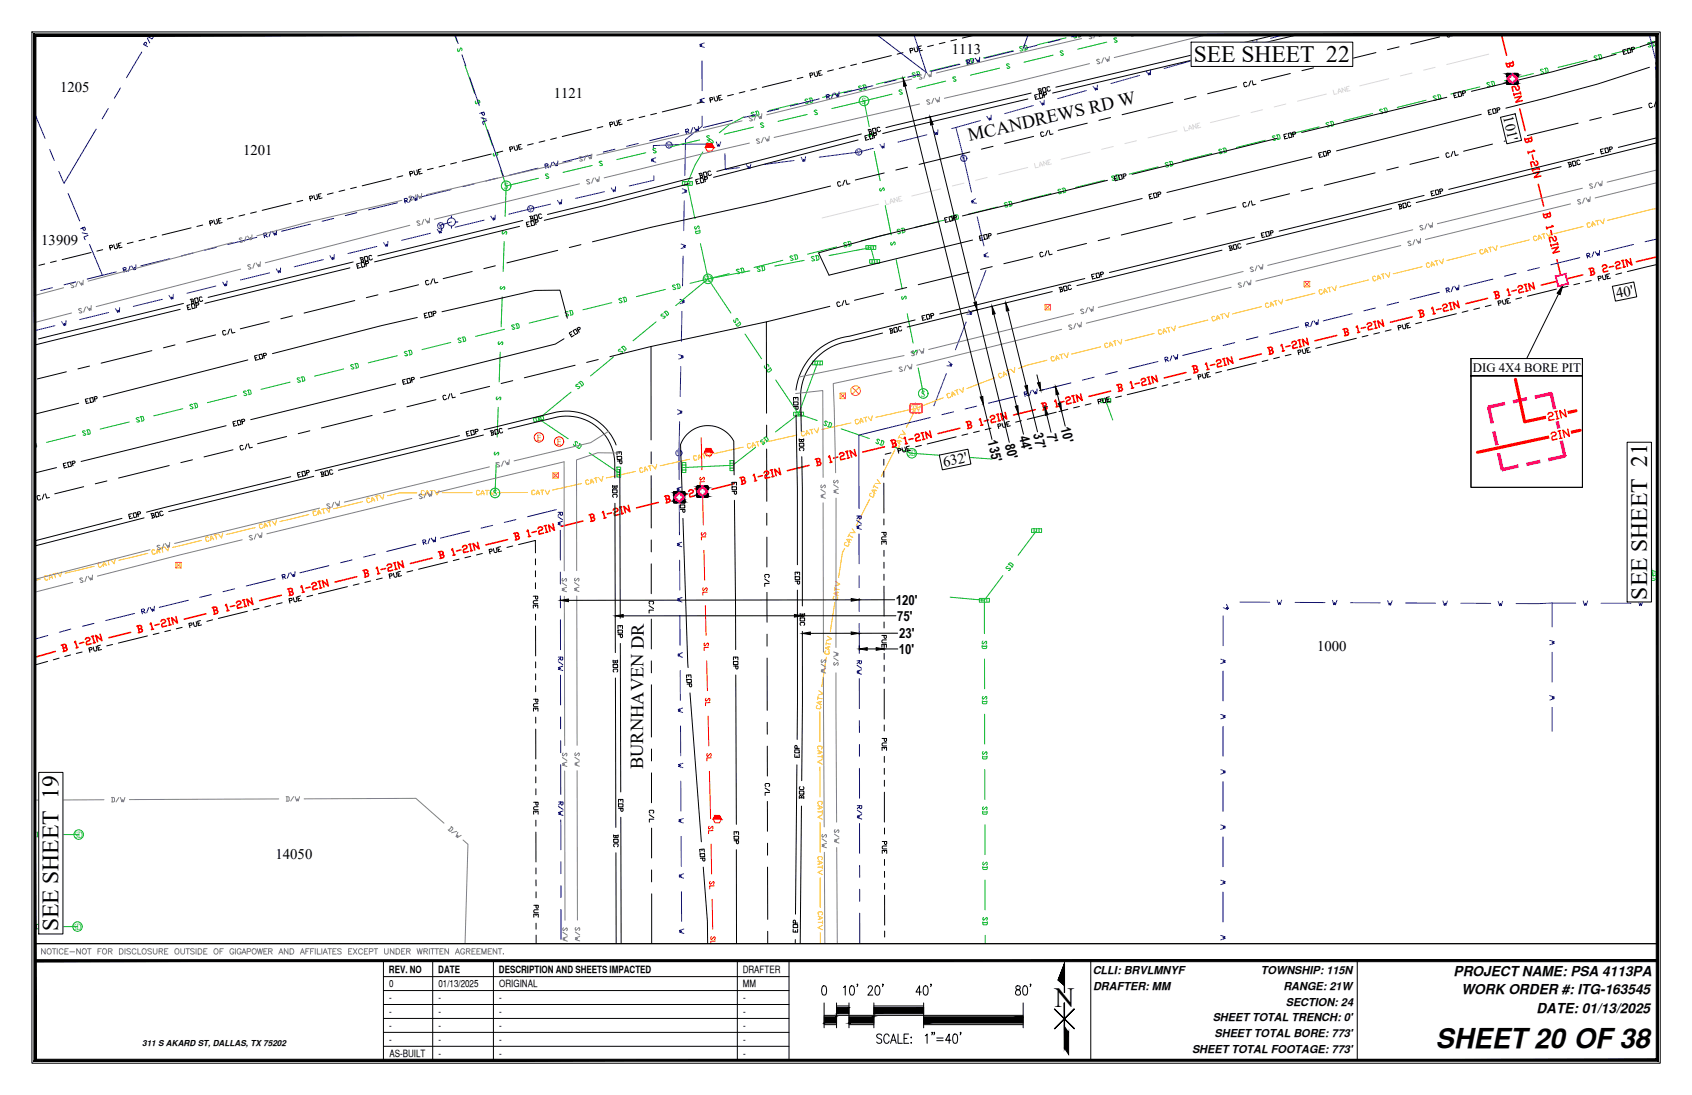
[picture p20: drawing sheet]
<svg xmlns="http://www.w3.org/2000/svg" width="432mm" height="279mm" viewBox="0 0 432 279" stroke-linecap="round" stroke-linejoin="round" font-family="sans-serif">
<defs><g id="words">
<text font-size="7.1" x="269.1" y="257">N</text>
<text font-size="7" x="366.4" y="267.3">SHEET20 OF38</text>
<g font-size="6">
<text x="304.6" y="15.8">SEE SHEET 22</text>
<text x="420.3" y="153" transform="rotate(-90 420.3 153)">SEE SHEET 21</text>
<text x="15" y="237.7" transform="rotate(-90 15 237.7)">SEE SHEET 19</text>
</g>
<g font-size="4.7">
<text x="247.4" y="36" transform="rotate(-13 247.4 36)">MCANDREWS RD W</text>
<text x="164.1" y="196.2" transform="rotate(-90 164.1 196.2)">BURNHAVEN DR</text>
</g>
<g font-size="3.8">
<text x="242.9" y="13.8">1113</text>
<text x="15.3" y="23.6">1205</text>
<text x="141.3" y="25.1">1121</text>
<text x="383.6" y="30" transform="rotate(77 383.6 30)">101'</text>
<text x="62.1" y="39.6">1201</text>
<text x="10.5" y="62.6">13909</text>
<text x="412.7" y="76.1" transform="rotate(-12 412.7 76.1)">40'</text>
<text x="240.9" y="119.1" transform="rotate(-11 240.9 119.1)">632'</text>
<text x="336.2" y="166">1000</text>
<text x="70.3" y="219.1">14050</text>
</g>
<g font-size="3.5">
<text x="252" y="112.6" transform="rotate(76 252 112.6)">135'</text>
<text x="256.5" y="113.5" transform="rotate(76 256.5 113.5)">80'</text>
<text x="260.1" y="111.5" transform="rotate(76 260.1 111.5)">44'</text>
<text x="263.7" y="110.8" transform="rotate(76 263.7 110.8)">37'</text>
<text x="267.1" y="111" transform="rotate(76 267.1 111)">7'</text>
<text x="270.7" y="109.3" transform="rotate(76 270.7 109.3)">10'</text>
<text x="228.6" y="154.3">120'</text>
<text x="229" y="158.4">75'</text>
<text x="229.4" y="166.8">10'</text>
<text x="229.5" y="162.8">23'</text>
<text x="371" y="249">PROJECT NAME: PSA 4113PA</text>
<text x="372.9" y="253.6">WORK ORDER #: ITG-163545</text>
<text x="392.1" y="258.4">DATE: 01/13/2025</text>
</g>
<text font-size="3.3" x="375.9" y="94.9">DIG 4X4 BORE PIT</text>
<g font-size="2.8">
<text x="278.9" y="248.6">CLLI: BRVLMNYF</text>
<text x="321.8" y="248.6">TOWNSHIP: 115N</text>
<text x="279" y="252.6">DRAFTER: MM</text>
<text x="327.5" y="252.6">RANGE: 21W</text>
<text x="328.1" y="256.7">SECTION: 24</text>
<text x="309.5" y="260.5">SHEET TOTAL TRENCH: 0'</text>
<text x="304.2" y="268.7">SHEET TOTAL FOOTAGE: 773'</text>
<text x="309.9" y="264.6">SHEET TOTAL BORE: 773'</text>
</g>
<g font-size="2.6">
<text x="99.3" y="248.4">REV. NO</text>
<text x="99.4" y="251.9">0</text>
<text x="111.8" y="248.4">DATE</text>
<text x="111.9" y="251.9">01/13/2025</text>
<text x="127.3" y="248.4">DESCRIPTION AND SHEETS IMPACTED</text>
<text x="127.4" y="251.9">ORIGINAL</text>
<text x="189.5" y="248.4">DRAFTER</text>
<text x="189.6" y="251.9">MM</text>
<text x="99.3" y="255.5">-</text>
<text x="111.9" y="255.5">-</text>
<text x="127.4" y="255.5">-</text>
<text x="189.7" y="255.5">-</text>
<text x="99.3" y="259.1">-</text>
<text x="99.3" y="262.6">-</text>
<text x="111.9" y="259.1">-</text>
<text x="111.9" y="262.6">-</text>
<text x="127.4" y="259.1">-</text>
<text x="127.4" y="262.6">-</text>
<text x="189.7" y="259.1">-</text>
<text x="189.7" y="262.6">-</text>
<text x="99.3" y="266.2">-</text>
<text x="99.4" y="269.7">AS-BUILT</text>
<text x="111.9" y="266.2">-</text>
<text x="111.9" y="269.7">-</text>
<text x="127.4" y="266.2">-</text>
<text x="127.4" y="269.7">-</text>
<text x="189.7" y="266.2">-</text>
<text x="189.7" y="269.7">-</text>
</g>
<g font-size="2.4" fill="#00b800">
<text x="220" y="26.6">S</text>
<text x="128.7" y="48.2">S</text>
<text x="235.1" y="101.2">S</text>
<text x="125.8" y="126.6">S</text>
</g>
<g font-size="2.4" fill="#00b82e">
<text x="179.6" y="72">SD</text>
<text x="231.6" y="116.5">SD</text>
<text x="420.7" y="147.7">SD</text>
<text x="19" y="213.8">SD</text>
<text x="18.7" y="237.2">SD</text>
</g>
<text font-size="2.4" fill="#ff7f00" x="232.5" y="105">TV</text>
<g font-size="2.3" fill="#f00">
<text x="137" y="112.4">E</text>
<text x="142.1" y="113.5">E</text>
</g>
<text font-size="2.1" x="36.3" y="267">311 S AKARD ST, DALLAS, TX 75202</text>
<g font-size="1.9" fill="#00f">
<text x="170.2" y="37.7">V</text>
<text x="218.6" y="39.5">V</text>
<text x="245.4" y="41.1">V</text>
<text x="134.9" y="54">V</text>
<text x="111.9" y="58.3">V</text>
<text x="172.7" y="116.3">V</text>
</g>
</g></defs>
<!-- layer: 0 -->
<path d="M157 112.8h-.1" fill="none" stroke="#ff0" stroke-width=".26"/>
<!-- layer: WATER STRUCT-EX -->
<g fill="none" stroke="#00f" stroke-width=".26">
<path d="M115.2 55v.6M115.2 57.7v.6M116.2 56.6h.7"/>
<circle cx="170.7" cy="37" r=".79"/>
<circle cx="219.1" cy="38.8" r=".79"/>
<circle cx="112.5" cy="57.6" r=".79"/>
<circle cx="115.2" cy="56.6" r="1.03"/>
<circle cx="135.4" cy="53.3" r=".79"/>
<circle cx="245.9" cy="40.4" r=".79"/>
<circle cx="173.3" cy="115.6" r=".79"/>
</g>
<!-- layer: WATER LINE -->
<g fill="none" stroke="#00f" stroke-width=".26">
<path d="M179.2 15.5v7.7M179.2 8.9v.2M179.7 11l-1.1 .3 .6 .2-.6 .2 1.1 .4M290.9 19.2l-7.4 2.1M293.6 17.9v1.2l-.4-.5v.6l-.7-1M304.4 15.4l-7.3 2.1M307.2 14l-.1 1.2-.3-.5v.6l-.7-1M318 11.6l-7.4 2M320.8 10.2l-.1 1.2-.3-.5-.1 .6-.6-1M327.3 8.9l-3.1 .9M420.9 8.9l1.5 6M422.9 16.9l-.5 .3 .5 .1-.4 .3h.4"/>
<path d="M179.2 29.6v2.6l-4.3 3.4-.1 9.2M179.7 25.1l-1.1 .3 .6 .2-.6 .2 1.1 .4M180.9 36.8h-6l-8.2 .3 .1 1.3M182.8 36.2l.4 1.2 .2-.6 .2 .6 .3-1.2M185 39.2l.1 4 3.6-.4M205.6 40l-.2 1.2-.3-.6-.1 .6-.5-1.1M222.9 37.8l-3.7 1-10.1 1.3M225.7 36.6l-.1 1.2-.3-.5-.1 .5-.6-1M236.5 34.4l-7.3 1.9M239.4 33.1l-.1 1.2-.4-.5v.6l-.6-1M243.9 32.5l4 16.5M250.1 30.8l-7.3 2"/>
<path d="M252.9 29.4v1.2l-.4-.5v.6l-.7-1M263.7 26.9l-7.3 2.1M266.5 25.5l-.1 1.3-.3-.6v.7l-.7-1M277.3 23.1l-7.3 2.1M280.1 21.7l-.1 1.2-.3-.5-.1 .6-.6-1M109.9 59.5l-7.4 1.8M112.7 58.2l-.1 1.2-.3-.5-.1 .6-.6-1M115.2 56.6l-2.8 .8 .4 1.4M123.5 56.2l-7.4 1.8M126.4 54.9l-.1 1.2-.3-.5-.1 .6-.6-1M140.5 52.1l-10.6 2.6M143.4 50.9l-.1 1.1-.4-.5v.6l-.6-1"/>
<path d="M154.3 48.9l-7.5 1.7M157.1 47.7l-.1 1.2-.3-.5-.1 .6-.6-1.1M166.9 44.9v1.1l-6.3 1.5M167.3 40.3l-1.1 .4 .6 .2-.6 .1 1.2 .4M174.1 48.2l1.2 .4-.6 .2 .5 .2-1.1 .3M174.6 51.2l-.1 7.7M191.6 41.8l-.2 1.2-.3-.5-.1 .6-.5-1.1M202.6 41l-7.5 1M248.9 50.7l-1 .7h.6l-.5 .3 1.2 .1M249.4 55.3l1.7 7.4M27.7 79.7l-7.4 1.9M30.5 78.4v1.3l-.4-.6v.6l-.7-1"/>
<path d="M41.4 76.4l-7.4 1.8M44.2 75.1l-.1 1.2-.3-.5v.6l-.7-1M55.1 73l-7.4 1.8M57.9 71.7l-.1 1.2-.3-.5v.6l-.7-1M68.8 69.6l-7.4 1.8M71.6 68.3l-.1 1.2-.3-.5-.1 .6-.6-1M82.5 66.3l-7.4 1.8M85.3 65l-.1 1.2-.3-.5-.1 .6-.6-1.1M96.2 62.9l-7.4 1.8M99 61.6l-.1 1.2-.3-.5-.1 .6-.6-1M173.5 76.4l1.2 .4-.6 .2 .5 .2-1.1 .3M173.8 62.3l1.2 .4-.6 .2 .5 .2-1.1 .3"/>
<path d="M174 79.4l-.1 7.7M174.3 65.3l-.1 7.7M247.1 79.1l1 .8-.7-.1 .5 .4h-1.2M251.6 69l-2.7 7.1M252.1 64.5l-1 .6 .6 .1-.6 .3 1.2 .1M14 83.1l-5.1 1.2M16.8 81.8v1.2l-.4-.5v.6l-.7-1M173.2 90.5l1.2 .4-.6 .2 .5 .1-1.1 .4M173.7 93.5l-.1 7.7M241.5 95.3l-3.2 8.2M242.1 92.3l.9 .7h-.6l.4 .4-1.1-.1M246.6 82.1l-2.8 7.2"/>
<path d="M172.9 104.6l1.2 .4-.6 .2 .6 .1-1.2 .4M173.4 107.6l-.1 14.8M173.4 128.8v7.7M173.9 124.3l-1.1 .4 .5 .1-.5 .2 1.1 .4M174 138.4l-1.2 .3 .6 .2-.6 .2 1.2 .4M173.4 142.9l.1 7.7M173.5 157v7.7M174.1 152.5l-1.2 .3 .6 .2-.6 .2 1.2 .4M312.1 157.1v7.7M313 154.2l.5 1.1-.5-.3 .3 .6-1.1-.6M316.4 153.6l7.6 .1M325.9 153.1l.4 1.2 .2-.6 .2 .6 .4-1.2"/>
<path d="M330.5 153.7l7.6 .1M340 153.2l.4 1.1 .2-.5 .2 .5 .4-1.1M344.6 153.8h7.6M354.1 153.3l.4 1.1 .2-.6 .2 .6 .4-1.1M358.7 153.9h7.6M368.2 153.3l.4 1.2 .2-.6 .2 .6 .4-1.1M372.8 153.9l7.6 .1M382.3 153.4l.4 1.2 .2-.6 .2 .6 .4-1.2M396.1 153.9l-9.2 .1M396.1 153.9v6.1M396.1 153.9h6M404 153.3l.4 1.2 .2-.6 .2 .6 .4-1.2"/>
<path d="M408.6 153.9h7.6M418.1 153.4l.4 1.1 .2-.5 .2 .5 .4-1.1M422.7 154h.2M173.6 171.1v7.7M174.1 166.6l-1.1 .3 .6 .2-.6 .2 1.1 .4M311.6 168.2l1.1 .4-.6 .2 .6 .2-1.1 .3M312.1 171.2v7.7M395.5 163.4l1.2 .4-.6 .2 .6 .1-1.2 .4M395.5 177.5l1.2 .4-.6 .2 .6 .1-1.2 .4M396.1 166.4v7.7M173.7 185.2v7.6M173.7 199.3l.1 7.6"/>
<path d="M174.2 180.7l-1.1 .3 .6 .2-.6 .2 1.1 .4M174.3 194.8l-1.2 .3 .6 .2-.6 .2 1.2 .4M311.6 196.4l1.1 .4-.6 .2 .6 .1-1.1 .4M311.6 182.3l1.1 .4-.6 .2 .6 .1-1.1 .4M312.1 185.3v7.7M312.1 199.4v7.7M396.1 180.5v6.1M173.8 213.4l.1 7.6M174.4 208.9l-1.2 .3 .6 .2-.6 .2 1.2 .4M311.6 210.5l1.1 .4-.6 .2 .6 .1-1.1 .4M312.1 213.5v7.6M173.9 227.5v7.6"/>
<path d="M174.5 222.9l-1.2 .4 .6 .2-.6 .2 1.2 .4M174.5 237l-1.1 .4 .5 .2-.5 .2 1.1 .4M311.5 238.7l1.2 .4-.6 .1 .6 .2-1.2 .4M311.5 224.6l1.2 .4-.6 .1 .6 .2-1.2 .4M312.1 227.6v7.6"/>
</g>
<!-- layer: CATV LINE -->
<g fill="none" stroke="#ffbf00" stroke-width=".26">
<path d="M393.8 59.7l.3 1.1M394.2 59.6l-.7 .2M395.7 59.3l-.3 1.2-.8-1M404 57.8l-7.4 1.8M405.7 57l-.6-.1-.1 .2 .2 .8 .2 .1 .5-.3M407 57.2l-.7 .2M407.1 57.6l-.7-1-.1 1.2M407.5 56.3l.3 1.1M407.9 56.2l-.7 .2M409.4 55.8l-.3 1.3-.8-1M422.9 53.2l-12.6 3M313.6 79.7l-.2 1.3-.9-1"/>
<path d="M321.9 78.3l-7.4 1.8M323.7 77.4h-.6l-.2 .2 .2 .8h.6l.2-.2M324.9 77.7l-.7 .2M325 78.1l-.6-1-.2 .8 .1 .4M325.5 76.8l.2 1.1M325.8 76.7l-.7 .2M327.3 76.3l-.3 1.3-.8-1M335.6 74.8l-7.4 1.9M337.3 74l-.2-.1-.4 .1-.1 .2 .2 .8h.6l.1-.2M338.6 74.3l-.8 .2M338.7 74.7l-.7-1.1-.2 .9 .1 .3M339.2 73.4l.2 1.1"/>
<path d="M339.5 73.3l-.7 .2M341 72.9l-.3 1.3-.8-1M349.3 71.4l-7.4 1.9M351 70.6l-.6-.1-.1 .3 .2 .7 .2 .2 .4-.1 .1-.2M352.3 70.9l-.8 .2M352.4 71.2l-.7-1-.1 1.2M352.8 70l.3 1.1M353.2 69.9l-.8 .1M354.7 69.5l-.3 1.2-.8-.9M362.9 68l-7.3 1.9M364.7 67.2l-.6-.1-.1 .3 .2 .7 .2 .2 .5-.4M366 67.5l-.8 .1"/>
<path d="M366 67.8l-.6-1-.1 1.2M366.5 66.5l.3 1.1M366.9 66.5l-.8 .1M368.3 66.1l-.2 1.2-.9-.9M376.6 64.6l-7.4 1.9M378.4 63.8l-.6-.1-.2 .3 .2 .7h.6l.2-.2M379.6 64.1l-.7 .1M379.7 64.4l-.1-.3-.5-.7-.1 1.2M380.2 63.1l.2 1.1M380.6 63l-.8 .2M382 62.7l-.3 1.2-.8-1M390.3 61.2l-7.4 1.8"/>
<path d="M392 60.4l-.2-.2-.5 .4 .2 .7h.6l.1-.2M393.3 60.6l-.7 .2M393.4 61l-.7-1-.1 .8 .1 .4M244.1 99.6l.4 1M244.4 99.4l-.7 .3M245.8 98.9l-.1 1.3-.9-.9M253.9 96.4l-7.2 2.7M255.5 95.3l-.3-.1-.4 .4 .3 .7 .2 .1 .5-.3M256.8 95.5l-.7 .2M256.9 95.8l-.1-.3-.7-.6 .1 1.2M257.2 94.5l.4 1M257.6 94.3l-.8 .3"/>
<path d="M259 93.8l-.2 1.3-.9-.9M267.2 91.9l-5.1 1.3-2.2 .8M268.9 91.1l-.5-.1-.2 .3 .2 .7 .6 .1 .1-.3M270.2 91.4l-.7 .1M270.3 91.7l-.7-1-.1 .8 .1 .4M270.8 90.4l.2 1.1M271.1 90.3l-.7 .2M272.6 90l-.3 1.2-.8-.9M280.9 88.5l-7.4 1.8M282.6 87.7l-.2-.2-.4 .1-.1 .3 .2 .7h.6l.1-.2M283.9 87.9l-.8 .2M284 88.3l-.1-.4-.6-.6-.1 1.2"/>
<path d="M284.4 87l.3 1.1M284.8 86.9l-.7 .2M286.3 86.6l-.3 1.2-.8-1M294.6 85.1l-7.4 1.8M296.3 84.3l-.6-.1-.1 .2 .2 .8 .2 .1 .5-.3M297.6 84.5l-.8 .2M297.6 84.9l-.6-1-.1 1.2M298.1 83.6l.3 1.1M298.5 83.5l-.8 .2M300 83.1l-.3 1.3-.8-1M308.2 81.7l-7.4 1.8M310 80.8h-.6l-.2 .2 .2 .8 .3 .1 .5-.3"/>
<path d="M311.2 81.1l-.7 .2M311.3 81.5l-.6-1-.1 1.2M311.8 80.2l.3 1.1M312.2 80.1l-.8 .2M163.9 119.5l-.6-.1-.1 .3 .2 .7 .2 .1 .5-.3M165.2 119.8l-.8 .2M165.8 118.9l.2 1.1M166.1 118.8l-.7 .2M167.6 118.5l-.3 1.2-.8-1M175.9 117.2l-7.4 1.7M177.7 116.4l-.2-.2-.5 .4 .1 .7 .3 .2 .5-.4M178.9 116.7l-.7 .2"/>
<path d="M179 117.1l-.6-1-.1 1.1M179.5 115.8l.3 1.1M179.9 115.7l-.8 .2M181.4 115.4l-.3 1.2-.8-1M189.7 114.1l-7.5 1.7M191.5 113.3l-.3-.1-.5 .3 .2 .7 .2 .2 .5-.4M192.7 113.6l-.8 .2M192.8 114l-.6-1.1-.2 1.3M193.3 112.7l.2 1.1M193.6 112.6l-.7 .2M195.1 112.3l-.3 1.2-.8-1M203.4 111l-7.4 1.7"/>
<path d="M205.2 110.2h-.6l-.1 .2 .1 .7 .6 .1 .2-.2M206.4 110.5l-.7 .2M206.5 110.9l-.6-1-.1 1.2M207 109.6l.3 1.1M207.4 109.5l-.7 .2M208.9 109.2l-.3 1.2-.8-.9M217.2 107.9l-7.5 1.7M219 107.1l-.3-.1-.5 .3 .2 .7 .2 .2 .4-.1 .1-.2M220.2 107.4l-.7 .2M220.3 107.8l-.6-1-.2 1.2M220.8 106.5l.2 1.1M221.1 106.4l-.7 .2"/>
<path d="M222.6 106.1l-.3 1.2-.8-.9M228.4 114.8l-3.5 6.8M228.7 113.3l-.4 .4 .1 .2 .6 .4 .3-.1 .1-.6M229.4 111.5l1 .5M229.6 111.1l-.4 .7M229.7 112.5l-.3 .7M230.1 112.7l-.4-.2h-.8l.8 .9M230.3 109.8l.7 1h-1.2M233.8 104.2l-2.5 4.8M233.8 104.2l-10.3 2.3M240.7 101.5l-6.9 2.7M242.4 100.4l-.3-.1-.5 .4 .3 .7h.6l.1-.2"/>
<path d="M243.6 100.6l-.7 .2M243.8 100.9l-.2-.3-.6-.6-.1 .8 .2 .4M41.3 139.8l.3 1.1M41.7 139.7l-.8 .1M43.1 139.3l-.3 1.3-.8-1M51.4 137.9l-7.4 1.8M53.2 137.1l-.6-.1-.1 .3 .1 .7 .3 .2 .5-.4M54.4 137.4l-.7 .2M54.5 137.8l-.6-1.1-.2 .9 .1 .3M55 136.5l.3 1.1M55.4 136.4l-.8 .1M56.9 136l-.3 1.3-.9-1"/>
<path d="M65.1 134.6l-7.4 1.8M66.9 133.8h-.6l-.2 .2 .2 .7 .6 .1 .2-.3M68.1 134.1l-.7 .2M68.2 134.5l-.6-1.1-.1 1.2M68.7 133.2l.3 1.1M69.1 133.1l-.8 .2M70.5 132.7l-.2 1.3-.9-1M78.8 131.3l-7.4 1.8M80.6 130.5h-.6l-.1 .2 .1 .7 .3 .2 .5-.3M81.9 130.8l-.8 .2M81.9 131.2l-.6-1.1-.1 1.2M82.4 129.9l.3 1.1"/>
<path d="M82.8 129.8l-.8 .2M84.3 129.4l-.3 1.3-.9-1M92.5 128l-7.4 1.8M94.3 127.2l-.6-.1-.1 .3 .1 .7 .3 .2 .5-.3M95.5 127.5l-.7 .2M95.6 127.9l-.6-1-.1 1.1M96.1 126.6l.3 1.1M96.5 126.5l-.8 .2M98 126.1l-.3 1.3-.8-1M106.4 125.8h-4.4l-3.2 .7M108.3 125.3l-.6-.1-.2 .2v.7l.6 .2 .2-.2M108.6 125.9h.8"/>
<path d="M108.7 126.3l-.1-.4 .4-.7 .4 1.1M109.8 125.2h.8M110.2 125.2v1.1M110.9 125.2l.6 1.1 .6-1.1M120.5 125.7h-7.7M122.4 125.3l-.2-.2-.6 .2v.8l.2 .2 .6-.2M122.7 125.9h.8M122.8 126.3l-.1-.4 .4-.8 .4 1.2M123.9 125.1h.8M124.3 125.1v1.2M125 125.1l.6 1.2 .6-1.2M134.6 125.7h-7.7"/>
<path d="M136.5 125.3l-.2-.2-.6 .2v.7l.2 .2h.4l.2-.2M136.9 126.2l.3-1.1 .4 1.1M136.9 125.8h.7M138 125.1h.7M138.4 125.1v1.1M139.1 125.1l.6 1.1 .6-1.1M148.4 123.4l-7.4 1.7M150.2 122.6l-.6-.1-.2 .2 .2 .8 .2 .1 .5-.3M151.4 122.9l-.7 .2M151.5 123.3l-.6-1.1-.1 1.2M152 122l.3 1.1M152.4 121.9l-.8 .2"/>
<path d="M153.9 121.6l-.3 1.2-.9-1M162.2 120.3l-7.5 1.7M165.3 120.2l-.7-1.1-.1 1.2M215.6 139.9l-.6 1.1-1 6.3M215.9 138.4l-.3 .1v.6l.6 .3 .3-.1 .1-.6M216.6 136.6l1 .5M216.8 136.2l-.4 .7M216.9 137.6l-.3 .7M217.3 137.8l-1.2-.2 .5 .7 .3 .2M217.5 134.9l.7 1h-1.2M222 127.4l-3.5 6.7M222.3 125.8l-.4 .4 .1 .3 .7 .4 .4-.5-.1-.2"/>
<path d="M223 124l1 .6M223.2 123.7l-.4 .7M223.4 125.1l-.4 .7M223.7 125.2l-1.2-.1 .8 .8M223.9 122.3l.7 1.1h-1.2M10.3 147.8l-1.4 .3M12.1 147l-.6-.1-.2 .3 .2 .7 .6 .1 .1-.3M13.3 147.3l-.7 .1M13.4 147.6l-.6-1-.1 1.2M13.9 146.3l.2 1.2M14.2 146.3l-.7 .1M15.7 145.9l-.3 1.3-.8-1"/>
<path d="M24 144.5l-7.4 1.8M25.8 143.7l-.6-.1-.2 .3 .2 .7 .6 .1 .2-.3M27 144l-.7 .1M27.1 144.3l-.6-1-.1 1.2M27.6 143l.2 1.2M27.9 143l-.7 .2M29.4 142.6l-.3 1.2-.8-.9M37.7 141.2l-7.4 1.8M39.5 140.4l-.3-.1-.5 .3 .2 .7 .2 .2 .5-.4M40.7 140.7l-.7 .2M40.8 141.1l-.6-1.1-.1 1.2M212.9 152.2l-.2 .1 .1 .6 .7 .1 .3-.5-.2-.2"/>
<path d="M213 150.2l1.1 .2M213 149.9l-.1 .7M213 153.7l-1.1 7.5M213.3 148.4l1 .7-1.2 .4M213.6 151.1l-.1 .8M214 151.2l-.4-.1-.8 .3 1.1 .5M208.7 178.1l1.1 .2M208.7 177.7l-.1 .8M209 176.2l1 .8-1.2 .4M209.3 179l-.1 .7M209.7 179l-1.2 .2 .7 .5 .4 .1M210.7 166.1l-.2 .5 .1 .3 .8 .1 .2-.2-.1-.6"/>
<path d="M210.8 164.2l1.2 .2M210.9 167.7l-1.2 7.5M210.9 163.8l-.1 .7M211.1 162.3l1.1 .7-1.2 .4M211.5 165.1l-.1 .7M211.9 165.1l-1.2 .2 1 .6M208.6 180l-.2 .2 .1 .6 .7 .1 .2-.2 .1-.3-.2-.3M208.7 191.5l1.1 .4-1.1 .4M208.7 193.1h1.1M208.9 191.2l-.2-.2 .2-.6h.7l.2 .2-.2 .6M209.1 191.5v.8M209.2 181.6v7.7"/>
<path d="M209.3 195.7v7.6M209.8 193.8l-1.1 .6 1.1 .6M209.8 192.7v.7M208.7 205.6l1.1 .4-1.1 .4M208.7 207.2h1.1M208.7 219.7l1.2 .4-1.2 .4M208.9 205.3l-.2-.2 .2-.6h.8l.1 .2-.1 .6M208.9 219.4l-.2-.2 .2-.6h.8l.2 .2-.2 .6M209.1 205.6v.8M209.1 219.7v.8M209.3 209.8v7.6M209.8 207.9l-1.1 .6 1.1 .6"/>
<path d="M209.8 206.8v.7M208.7 221.3h1.2M208.8 233.8l1.1 .4-1.1 .4M208.8 235.4h1.1M209 233.4l-.2-.1 .2-.6h.7l.2 .2-.2 .5M209.1 233.8v.8M209.3 223.9v7.6M209.3 238v2.8M209.9 222l-1.2 .6 1.2 .6M209.9 220.9v.7M209.9 236.1l-1.1 .6 1.1 .6M209.9 235v.7"/>
</g>
<!-- layer: STREET LIGHT LINE -->
<g fill="none" stroke="#f00" stroke-width=".26">
<path d="M180.5 36.6h1.2l.5 1-.5 1h-1.2l-.5-1zM178.9 111.7l.2 8.2M180.3 114.4h1.1l.5 1-.5 .9h-1.1l-.5-.9zM178.8 121.8l-.2 .6 .2 .1 .8-.7 .2 .1-.2 .6M179.2 135.9l-.2 .2 .2 .5 .7-.8 .2 .6-.2 .2M179.3 126.3l.2 7.7M179.8 122.9h-1.2l.1 .8M180.1 137h-1.1v.8M179.5 150l-.2 .5 .2 .2 .8-.8 .2 .2-.2 .6M179.6 140.4l.2 7.7M180 154.5l.2 7.6M180.5 151.1h-1.2l.1 .8"/>
<path d="M179.9 164.1l-.2 .2 .2 .5 .7-.8 .2 .6-.2 .2M180.2 178.2l-.2 .2 .2 .5 .8-.8 .2 .2-.2 .6M180.3 168.6l.2 7.6M180.8 165.2h-1.1v.8M181.2 179.3h-1.2l.1 .8M180.6 192.3l-.2 .1 .2 .6 .7-.8 .2 .2-.2 .6M180.7 182.7l.2 7.6M181 196.8l.3 12.1M181.5 193.4h-1.1v.8M181 210.8l-.2 .2 .2 .6 .8-.8 .1 .2-.1 .6M181.5 215.4l.1 7.6M182 211.9l-1.2 .1v.7"/>
<path d="M182.5 208.1h1.1l.5 .9-.5 1h-1.1l-.5-1zM181.3 224.9l-.2 .6 .2 .2 .7-.8 .2 .2-.1 .6M181.5 239l-.1 .2 .2 .6 .7-.8 .2 .2-.2 .6M181.7 229.5l.2 7.6M182.2 226l-1.1 .1v.7M182.5 240.1l-1.1 .1v.6"/>
</g>
<!-- layer: SEWER LINE -->
<g fill="none" stroke="#00b800" stroke-width=".26">
<path d="M116 8.9l.6 1.6M116.8 12.5v.6l.3 .1 .5-1 .3 .5-.1 .2M118.7 16.7l2.4 7.2M243.9 19.7h-.7l-.1 .2 .9 .5-.1 .3-.6-.1M255.1 17.4l-7.4 1.8M257.6 16.4l-.3-.1-.5 .3 .9 .5-.1 .3-.4 .1-.2-.2M268.8 14.1l-7.5 1.8M271.3 13.1l-.3-.2-.5 .4 .9 .5-.5 .3-.2-.1M282.4 10.8l-7.3 1.8M285 9.8l-.6-.1-.2 .2 .9 .6-.1 .2h-.6M290 8.9l-1.2 .3M121.4 25.8v.6l.2 .1 .5-1 .3 .2v.6"/>
<path d="M123.2 30l2.5 7.2M125.9 39.1l.1 .7 .2 .1 .5-1 .2 .1v.6M164.8 39l-7.4 1.7M167.3 38l-.6-.1-.1 .3 .9 .5-.1 .2h-.6M178.5 35.7l-7.4 1.8M181.1 34.7l-.3-.1-.5 .3 .9 .6-.5 .3-.2-.2M192.3 32.4l-7.5 1.8M194.8 31.5l-.3-.2-.5 .3 .9 .6-.1 .2h-.6M206 29.2l-7.4 1.8M208.5 28.2l-.2-.1-.5 .3 .9 .6-.2 .2-.6-.1M212.3 27.7l8.2-1.9 1.3 6.5M221.8 34.2l-.1 .2 .3 .6 .6-.9 .3 .5-.2 .2"/>
<path d="M223.1 38.6l1.5 7.5M227.6 24l-7.1 1.8M230.1 23l-.2-.1-.5 .3 .9 .6-.5 .3-.2-.2M241.3 20.7l-7.3 1.8M127.8 43.3l1.4 4.1M128.4 59l-.2 .6 .2 .2 .7-.8 .2 .2-.2 .6M129.2 47.4l-.3 7.8M137.4 45.5l-8.2 1.9M139.9 44.5l-.6-.1-.1 .3 .9 .5-.5 .4-.3-.2M151.1 42.2l-7.4 1.8M153.6 41.2h-.6l-.1 .2 .9 .6-.2 .2h-.5M224.6 48v.6l.2 .2 .6-.9 .3 .5-.2 .2"/>
<path d="M225.9 52.5l1.5 7.4M127.9 73.1l-.2 .5 .1 .2 .8-.7 .2 .2-.2 .6M128.2 75.8l-.3 7.6M128.7 61.7l-.3 7.6M227.4 61.8v.7l.2 .1 .6-.9 .2 .1-.1 .7M228.7 66.3l1.5 7.4M230.2 75.7l-.1 .2 .3 .5 .6-.9 .2 .2-.1 .6M127.4 87.2l-.3 .5 .2 .2 .8-.7 .2 .2-.2 .5M127.7 89.9l-.3 7.6M231.5 80.1l1.5 7.4M233 89.5l-.1 .2 .3 .5 .6-.9 .3 .6-.2 .2M234.3 93.9l1.3 6.5"/>
<path d="M126.3 115.3l-.2 .6 .2 .2 .8-.7 .2 .2-.2 .5M126.6 118l-.3 7.8M126.9 101.3l-.3 .5 .2 .2 .8-.7 .2 .2-.2 .5M127.1 103.9l-.2 7.6"/>
</g>
<!-- layer: STORM DRAIN LINE -->
<g fill="none" stroke="#00b82e" stroke-width=".26">
<path d="M231 19.7l-7.4 1.8M233.5 18.7l-.6-.1-.1 .3 .9 .5-.1 .3-.7-.1M233.8 18.4l.6-.1 .2 .1 .2 .8-.1 .2-.6 .1M234 18.4l.3 1.1M244.7 16.3l-7.4 1.8M247.2 15.3h-.6l-.1 .2 .9 .6-.2 .2h-.6M247.5 15l.6-.1 .2 .2 .2 .7-.2 .2-.5 .2M247.7 15l.3 1.1M258.4 13l-7.4 1.8M260.9 12l-.2-.2-.4 .1-.1 .3 .9 .5-.2 .3-.6-.1M261.2 11.7h.8l.2 .7-.2 .3-.5 .1M261.4 11.7l.3 1.1"/>
<path d="M272.1 9.6l-7.4 1.9M274 8.9l.8 .5-.5 .3-.3-.2M275.3 8.9l.1 .5M275.8 8.9l-.1 .4-.5 .2M391.3 18.8l-7.4 1.8M393.8 17.8l-.6-.1-.1 .2 .9 .6-.5 .3-.2-.1M394.1 17.5l.6-.2 .2 .2 .2 .7-.7 .4M394.3 17.4l.3 1.1M405 15.4l-7.4 1.8M407.5 14.4l-.2-.2-.5 .3 .9 .6-.2 .2h-.5M407.8 14.1l.6-.2 .2 .2 .2 .7-.1 .2-.6 .2M408 14l.3 1.1"/>
<path d="M418.7 12l-7.4 1.8M421.2 10.9h-.6l-.1 .2 .9 .6-.2 .2h-.6M421.5 10.7l.6-.2 .2 .2 .2 .7-.2 .2-.5 .2M421.7 10.6l.3 1.1M179.4 38.8l-2 3.3-2 4.7 2 9M180.7 36.4h-.3l-.2 .6 1.1-.1v.3l-.5 .3M180.8 36l.3-.4h.3l.6 .4v.3l-.3 .4M180.9 35.9l.9 .7M189.9 29.8l-3.8 2-2.5 2.1M192.4 28.7l-.2-.1-.5 .3 .9 .6-.1 .2h-.6M192.7 28.5l.6-.2 .2 .2 .2 .7-.1 .2-.6 .2M192.9 28.4l.3 1.1"/>
<path d="M203.6 26.4l-7.4 1.8M206.1 25.4l-.6-.1-.1 .3 .9 .5-.1 .3-.4 .1-.3-.2M206.4 25.1l.6-.1 .2 .1 .2 .8-.1 .2-.6 .1M206.6 25.1l.3 1.1M217.3 23.1l-7.4 1.7M219.8 22h-.6l-.1 .2 .9 .6-.1 .2h-.7M220.1 21.8h.8l.2 .7-.1 .2-.6 .2M220.3 21.7l.3 1.1M309.2 39.2l-7.3 1.8M311.7 38.2l-.6-.1-.1 .3 .9 .5-.5 .3-.2-.1M312.1 37.9h.7l.2 .7-.1 .3-.6 .1M312.3 37.8l.2 1.2"/>
<path d="M322.9 35.8l-7.4 1.8M325.4 34.8l-.2-.2-.5 .3 .9 .6-.5 .3-.2-.1M325.7 34.5l.6-.1 .2 .1 .2 .7-.1 .3-.6 .1M325.9 34.4l.3 1.2M336.6 32.4l-7.4 1.8M339.1 31.4l-.2-.2-.4 .1-.1 .3 .9 .5-.1 .2h-.7M339.4 31.1l.6-.2 .2 .2 .2 .7-.1 .3-.6 .1M339.6 31.1l.3 1.1M350.3 29l-7.4 1.8M352.8 28l-.6-.1-.2 .3 1 .5-.2 .2h-.6M353.1 27.7l.6-.2 .2 .2 .2 .7-.2 .3-.5 .1M353.3 27.6l.3 1.1"/>
<path d="M364 25.6l-7.4 1.8M366.5 24.6l-.6-.1-.2 .2 .9 .6-.1 .2h-.6M366.8 24.3h.8l.1 .7-.1 .3-.5 .1M367 24.2l.2 1.1M377.7 22.2l-7.5 1.8M380.2 21.1h-.7l-.1 .2 .9 .6-.5 .3-.2-.1M380.5 20.9h.8l.1 .7-.1 .2-.6 .2M380.7 20.8l.2 1.1M177.4 57.8l-.2 .2 .4 .5 .5-.9 .3 .1-.1 .6M178.6 58.7l.1 .5-.2 .3-.7 .1-.2-.1-.1-.6M178.6 58.9l-1.1 .2M227.2 59.6l-7.4 1.8"/>
<path d="M229.7 58.6l-.7-.1-.1 .3 .9 .5-.5 .4-.2-.2M230 58.3h.8l.1 .8-.1 .2-.5 .1M230.2 58.3l.2 1.1M240.8 56.2l-7.4 1.8M243.3 55.2l-.2-.1-.5 .3 .9 .5-.5 .4-.2-.2M243.6 54.9h.9l.1 .7-.1 .3-.6 .1M243.8 54.9l.3 1.1M254.5 52.8l-7.4 1.9M257 51.8l-.6-.1-.1 .3 .9 .5-.1 .3-.6-.1M257.3 51.5l.6-.1 .2 .1 .2 .8-.1 .2-.6 .1M257.5 51.5l.3 1.1M268.2 49.4l-7.4 1.8"/>
<path d="M270.7 48.4l-.2-.2-.4 .1-.1 .3 .9 .5-.2 .3-.5-.1M271 48.1l.6-.1 .2 .1 .2 .8-.2 .2-.5 .1M271.2 48.1l.3 1.1M281.9 46l-7.4 1.8M284.4 45l-.6-.1-.2 .3 1 .5-.2 .3-.6-.1M284.7 44.7h.8l.2 .7-.2 .3-.5 .1M284.9 44.7l.3 1.1M295.6 42.6l-7.4 1.8M298.1 41.6l-.6-.1-.2 .3 .9 .5-.1 .2h-.6M298.4 41.3h.8l.2 .7-.2 .3-.5 .1M298.6 41.3l.3 1.1M144.9 79.6h-.6l-.1 .2 .9 .5-.1 .3-.6-.1"/>
<path d="M145.3 79.3h.8l.1 .8-.1 .2-.6 .1M145.5 79.3l.2 1.1M156.1 77.2l-7.4 1.9M158.6 76.2h-.6l-.1 .2 .9 .6-.5 .3-.2-.1M159 75.9h.7l.2 .8-.1 .2-.6 .2M159.1 75.9l.3 1.1M169.4 79.7l.5-.3h.2l.5 .6v.2l-.4 .4M169.6 79.6l.7 .9M169.8 73.9l-7.4 1.8M172.3 72.9l-.2-.2-.5 .3 .9 .6-.5 .3-.2-.1M172.6 72.6l.6-.2 .2 .2 .2 .7-.1 .3-.6 .1M172.8 72.5l.3 1.1"/>
<path d="M178.8 62.1l1.9 9.1M180.7 71.2l5.8 8.7M180.7 71.2l-8.3 6.8M186.1 69.8l-10 2.5M188.6 68.8l-.2-.1-.4 .1-.1 .2 .9 .6-.5 .3-.2-.2M188.9 68.5l.6-.1 .2 .1 .2 .8-.1 .2-.6 .1M189.1 68.5l.3 1.1M191.4 69.1l-10.7 2.1M193.9 68.2l-.2-.1-.5 .3 .9 .6-.2 .2-.6-.1M194.2 68l.6-.1 .2 .1 .2 .8-.2 .2-.5 .1M194.4 67.9l.2 1.2M199.8 66.4l-7.4 1.9"/>
<path d="M202.3 65.4l-.2-.1-.6 .3 1 .5-.2 .3-.6-.1M202.6 65.1l.6-.1 .2 .1 .2 .8-.1 .2-.6 .1M202.8 65.1l.3 1.1M205.2 66.4l-7.5 1.5M207.8 65.6l-.3-.2-.5 .3 .9 .6-.5 .3-.2-.1M208.1 65.3l.6-.1 .2 .1 .1 .8-.1 .2-.6 .1M208.3 65.3l.2 1.1M211.6 65.2l10.6-2 1 3.5M213.5 63l-7.4 1.9M216 62h-.6l-.2 .2 1 .5-.2 .3-.6-.1M216.3 61.7h.8l.2 .8-.2 .2-.5 .1M216.5 61.7l.3 1.1"/>
<path d="M62.8 99.9l-.6-.1-.1 .3 .9 .5-.5 .4-.2-.2M63.1 99.6l.6-.1 .2 .1 .2 .8-.1 .2-.6 .1M63.3 99.6l.3 1.1M74 97.5l-7.4 1.9M76.5 96.5h-.6l-.1 .2 .9 .6-.1 .2-.7-.1M76.8 96.2l.6-.1 .2 .1 .2 .8-.1 .2-.6 .1M77 96.2l.3 1.1M87.7 94.1l-7.4 1.9M90.2 93.1l-.2-.1-.5 .3 .9 .6-.2 .2h-.6M90.5 92.9l.6-.2 .2 .2 .2 .7-.1 .2-.6 .2M90.7 92.8l.3 1.1M101.4 90.8l-7.4 1.8"/>
<path d="M103.9 89.7h-.6l-.2 .2 1 .6-.2 .2h-.6M104.2 89.5h.8l.2 .7-.2 .2-.5 .2M104.4 89.4l.3 1.2M115.1 87.4l-7.4 1.8M117.6 86.4l-.6-.1-.2 .3 1 .5-.6 .3-.2-.1M117.9 86.1l.5-.1 .3 .1 .2 .7-.7 .4M118.1 86l.3 1.2M128.8 84l-7.4 1.8M131.3 83l-.3-.2-.5 .4 .9 .5-.5 .4-.2-.2M131.6 82.7l.5-.1 .3 .1 .1 .8-.1 .2-.6 .1M131.8 82.7l.2 1.1M142.5 80.6l-7.5 1.8"/>
<path d="M147.5 98.1l-.5 .2-.1 .3 1.1 .1v.2l-.6 .2M147.7 97.7l.4-.4h.3l.5 .6v.3l-.5 .4M147.8 97.6l.8 .8M156.6 91.1l-5.9 4.8M158.4 89.1l-.6 .2v.3l1.1 .1v.3l-.6 .2M158.6 88.7l.4-.4 .3 .1 .5 .5-.1 .3-.4 .4M158.7 88.6l.7 .9M167.4 82.1l-5.8 4.9M169.3 80.1l-.6 .2v.3l1.1 .1-.4 .5h-.2M187.3 81.7l.1 .5 .3 .1 .2-1.1 .3 .1 .1 .6M188.7 82.1l.3 .5v.2l-.7 .4h-.2l-.4-.5M188.8 82.2l-.9 .7"/>
<path d="M190.1 85.2l4.3 6.4M195.1 93.4v.2l.2 .4h.2l.2-1.1 .5 .4v.3M196.5 93.8l.4 .5-.1 .2-.6 .5-.6-.6M196.6 93.9l-.9 .7M198 97l5.8 8.6-5.9 4.6M208.6 92.6l-4.8 13 4.7 1.7M8.9 113l.3 .1 .2 .8-.5 .3M19.3 111l-7.4 1.9M21.8 110l-.3-.1-.5 .3 .9 .6-.5 .3-.2-.1M22.1 109.8l.5-.2 .3 .2 .2 .7-.2 .2-.5 .2M22.3 109.7l.2 1.1M33 107.7l-7.5 1.8"/>
<path d="M35.5 106.7l-.3-.2-.5 .3 .9 .6-.1 .2h-.6M35.8 106.4l.5-.2 .3 .2 .1 .7-.1 .3-.6 .1M36 106.3l.2 1.1M46.7 104.3l-7.5 1.8M49.1 103.3l-.6-.1-.1 .3 .9 .5-.1 .2h-.6M49.5 103h.7l.2 .7-.1 .3-.6 .1M49.7 103l.2 1.1M60.3 100.9l-7.4 1.8M145.7 100.1l-8.3 6.8 7.6 5.1M147.4 113.1v-.3l-.4-.2-.2 .1 .2 1-.6-.1-.1-.3M147.8 113.2l.5 .3 .1 .2-.5 .7h-.2l-.5-.3M148 113.3l-.6 .9"/>
<path d="M150.4 115.5l7.5 5.1M192.8 114.2l-5.8 4.5-12.4 .6M194.7 112.2l-.6 .2v.3l1.1 .1-.4 .5h-.2M194.9 111.8l.4-.3h.3l.5 .6-.5 .7M195 111.7l.7 .9M211.2 107.8l-.5-.4-.2 .1 .4 1-.2 .1-.5-.3M211.6 107.7l.5 .2 .2 .3-.3 .7-.2 .1-.6-.2M211.8 107.8l-.4 1.1M214.7 109.4l7.1 2.5M224.5 112.4l-.5-.4-.2 .2 .4 .9-.2 .1-.5-.3M224.9 112.4l.7 .4-.3 .7-.2 .1-.6-.2M225.1 112.4l-.4 1.1"/>
<path d="M228 114l4.7 1.7 7 .5M242.4 116l-.5-.3-.2 .2 .7 .8-.6 .2-.2-.2M242.8 115.8l.6 .1 .1 .2v.7l-.2 .2-.6-.1M243 115.8l-.1 1.2M246.2 116.6l7 .5M282.2 102.3l1.8 4.9M417.1 117.6l.7 4.5M264.5 135.4l-4.7 6.3M417.7 124l-.1 .6 .3 .2 .6-.9 .2 .1 .1 .4-.2 .2M418.8 128.5l1.2 7.5M418.8 125l.1 .5-.1 .3-.8 .1-.2-.2-.1-.5M418.9 125.2l-1.2 .1"/>
<path d="M420 137.9l-.2 .2 .1 .4 .2 .2 .6-.9 .2 .2-.1 .6M421.1 138.9l.1 .6-.2 .2-.7 .1-.2-.2-.1-.5M421.1 139.1l-1.1 .2M251.2 153.2v8.5M255.9 146.9l-4.7 6.3-8.7-.8M257.2 144.5l-.5 .3 .1 .3 1-.1 .1 .2-.3 .3-.2 .1M257.3 144.1l.3-.5h.3l.6 .4 .1 .3-.4 .5M257.4 143.9l.9 .7M421.1 142.4l.7 4.5h1.1M250.7 164.7v.6l.1 .2h.8l.2-.2v-.6M250.7 164.9h1.1M250.7 178.8v.6l.2 .2h.8l.1-.2v-.6"/>
<path d="M250.7 179h1.1M250.8 163.6l-.1 .2 .1 .5 .8-.7 .2 .2-.2 .5M250.9 177.7l-.2 .2 .2 .5 .8-.7 .1 .2-.1 .5M251.2 168.1l.1 7.7M250.7 192.9v.6l.2 .2h.8l.2-.2v-.6M250.7 193.1h1.2M250.9 191.8l-.2 .5 .2 .2 .8-.7 .2 .2-.2 .5M251.3 182.2v7.7M251.3 196.3v7.7M8.9 213.2v.2M8.9 212.4l.1 .2M9.4 212.4h.6l.2 .2v.7l-.2 .2h-.6"/>
<path d="M9.6 212.4v1.1M12.8 212.9l7.3 .1M250.8 207v.6l.2 .2h.7l.2-.2v-.6M250.8 207.2h1.1M251 205.9l-.2 .2 .2 .5 .7-.7 .2 .2-.2 .5M251 220l-.2 .6 .2 .1 .8-.7 .1 .2-.1 .5M251.4 210.4v7.7M9.1 235.9h.6l.2 .2v.7l-.2 .2h-.6M9.3 235.9v1.1M12.6 236.4h7.2M251 234.1l-.2 .2 .2 .5 .8-.7 .2 .2-.2 .5M251.4 224.5v7.7"/>
<path d="M251.4 238.7v2.1M251.9 221.1v.6l-.1 .2h-.8l-.2-.2v-.6M251.9 221.3h-1.1M252 235.2v.6l-.2 .2h-.8l-.2-.2v-.6M252 235.4h-1.2"/>
</g>
<!-- layer: STORM DRAIN STRUCT-EX -->
<g fill="none" stroke="#00b82e" stroke-width=".26">
<path d="M174.1 46.3h2.6v1h-2.6zM174.8 46.3v1M175.4 46.3v1M176 46.3v1M221 62.7h2.5v.9h-2.5zM221.6 62.7v.9M221.9 66.2h2.6v1h-2.6zM222.2 62.7v.9M222.6 66.2v1M222.9 62.7v.9M223.2 66.2v1M223.8 66.2v1"/>
<path d="M207.4 92.1h2.5v1h-2.5zM208 92.1v1M208.6 92.1v1M209.3 92.1v1M136.1 106.8l2.4-.7 .3 .9-2.4 .7zM136.7 106.6l.3 .9M137.3 106.4l.3 .9M137.9 106.2l.3 1M157.4 119.2h1v2.5h-1zM157.4 119.8h1M174.1 118h.9v2.6h-.9zM174.1 118.7h.9"/>
<path d="M174.1 119.3h.9M174.1 119.9h.9M186.3 117.5h.9v2.6h-.9zM186.3 118.2h.9M186.3 118.8h.9M186.3 119.4h.9M202.5 105.2h2.6v.9h-2.6zM203.2 105.2v.9M203.8 105.2v.9M204.4 105.2v.9M280.9 101.8h2.6v.9h-2.6zM281.6 101.8v.9"/>
<path d="M282.2 101.8v.9M282.8 101.8v.9M157.4 120.5h1M157.4 121.1h1M263.3 134.9h2.5v1h-2.5zM263.9 134.9v1M264.5 134.9v1M265.2 134.9v1M249.9 152.7h2.6v.9h-2.6zM250.6 152.7v.9M251.2 152.7v.9M251.8 152.7v.9"/>
<path d="M422.9 146.4a1.21 1.21 0 0 0-1.8-.5 1.21 1.21 0 0 0 0 1.9 1.21 1.21 0 0 0 1.8-.5"/>
<circle cx="180.7" cy="71.2" r="1.22"/>
<circle cx="232.7" cy="115.6" r="1.22"/>
<circle cx="20.1" cy="212.9" r="1.22"/>
<circle cx="19.8" cy="236.4" r="1.22"/>
</g>
<!-- layer: SEWER STRUCT-EX -->
<g fill="none" stroke="#00b800" stroke-width=".26">
<circle cx="220.5" cy="25.7" r="1.22"/>
<circle cx="129.2" cy="47.4" r="1.22"/>
<circle cx="235.6" cy="100.4" r="1.22"/>
<circle cx="126.3" cy="125.8" r="1.22"/>
</g>
<!-- layer: CATV STRUCT-EX -->
<g fill="none" stroke="#ff7f00" stroke-width=".26">
<path d="M232.2 104.7h.1M232.2 104.4h.1M232.2 104.3v.1M232.2 103.7h.1M232.2 103.6h.1M232.2 104.7l.1 .5M232.2 104.4v.3M232.2 103.7v.3M232.2 104v.3M232.2 103.6v.1M232.3 103.2l-.1 .4M232.3 104.8v.3"/>
<path d="M232.3 104.4v.3M232.3 104.4h.1M232.3 104.3v.1M232.3 104h.1M232.3 103.7v.3M232.3 103.7h.1M232.3 103.6h.1M232.3 104.1v.2M232.3 104.7h.1M232.3 103.6v.1M232.3 105.2h.1M232.3 103.2h.1"/>
<path d="M232.3 103.2v.4M232.3 105.2v.1M232.3 105.3h.1M232.4 105.2h.1M232.4 105.3l.4 .1M232.4 105.2l.4 .1M232.8 103.1l-.4 .1M232.8 103l-.5 .1M232.9 103.1h.1M232.9 105.3h.1M232.9 103h.1M232.9 105.4h.1"/>
<path d="M232.9 103v.1M233 103.1h.3M233 105.3h.2M233 103h.2M233 105.4h.2M233.2 103.1h.1M233.2 103h.1M233.2 105.3h.1M233.2 105.4h.1M233.3 103.1h.1M233.3 105.3h.1M233.3 103h.1"/>
<path d="M233.3 105.4h.1M233.3 103.1h.2M233.3 105.3h.2M233.3 103h.2M233.3 105.4h.2M233.6 103.1h.1M233.6 105.3h.1M233.6 103h.1M233.6 105.4h.1M233.6 105.3h.3M233.6 103h.3M233.7 103.1h-.1"/>
<path d="M233.7 103.1h.2M233.9 105.4h-.3M233.9 103.1h.1M233.9 105.3h.1M233.9 103h.1M233.9 105.4h.1M234 103.1h.1M234 105.4h.1M234 103v.1M234 105.3h.1M234 103h.1M234 103.1h.3"/>
<path d="M234 105.3h.2M234 103h.2M234 105.4h.2M234.3 103.1h.1M234.3 105.3h.1M234.3 103h.1M234.3 105.4h.1M234.4 105.3h.2M234.4 103h.2M234.4 103.1h-.1M234.4 103.1h.2M234.6 105.4h-.3"/>
<path d="M234.6 103.1h.1M234.6 105.3h.1M234.6 103h.1M234.6 105.4h.1M234.7 105.4h.1M234.7 103.1h.1M234.7 103l.5 .1M234.7 103.1h.4M235.1 105.2l-.4 .1M235.2 105.2h.1M235.2 105.3l-.5 .1M235.2 105.1v.1"/>
<path d="M235.2 103.2l.1 .4M235.2 103.1h.1M235.3 104.8l-.1 .3M235.3 103.1h-.1M235.3 104.4v.3M235.3 104.4h.1M235.3 104.3v.1M235.3 104h.1M235.3 103.7v.3M235.3 103.7h.1M235.3 103.6h.1M235.3 104.1v.2"/>
<path d="M235.3 104.7h.1M235.3 103.6v.1M235.3 103.1h.1M235.3 103.2l.1 .4M235.4 104.7h.1M235.4 104.4h.1M235.4 104.3v.1M235.4 103.7h.1M235.4 103.6h.1M235.4 104.7l-.2 .5M235.4 104.4v.3M235.4 103.7v.3"/>
<path d="M235.4 104v.3M235.4 103.6v.1"/>
</g>
<!-- layer: STREET LIGHT LINE -->
<g fill="#f00" stroke="#f00" stroke-width=".26">
<path d="M180.5 36.6l1.7 1-.5-1zM180.5 36.6l1.7 1h-2.2z"/>
<path d="M180.3 114.4l1.6 1-.5-1zM180.3 114.4l1.6 1h-2.1z"/>
<path d="M182.5 208.1l1.6 .9-.5-.9zM182.5 208.1l1.6 .9h-2.1z"/>
</g>
<!-- layer: CENTER_LINE -->
<g fill="none" stroke="#000" stroke-width=".26">
<path d="M329.3 18.8l-7.4 1.8M335.2 17.3l-2.9 .7M351.1 13.4l-12.9 3.2M357 12l-2.9 .7M367.4 9.4l-7.4 1.8M369.3 8.9l.3 .6 .5-.3M370.6 8.9l-.1 .3M371.6 8.9h.3M247.5 38.8l-13 3.2M253.4 37.3l-2.9 .8M263.8 34.8l-7.4 1.8M266.3 33.8l-.6-.1-.2 .3 .2 .7 .6 .1 .2-.3"/>
<path d="M267.4 33.3l-.5 1.3M267.7 33.2l.3 1.2 .7-.2M277.5 31.4l-7.4 1.9M283.4 30l-3 .7M299.3 26.1l-12.9 3.2M305.2 24.6l-2.9 .8M315.6 22.1l-7.4 1.8M318.1 21.1h-.6l-.1 .2 .1 .7 .6 .1 .2-.3M319.2 20.7l-.5 1.2M319.5 20.6l.3 1.1 .7-.2M369.7 39.1l-.2-.1-.4 .1-.1 .2 .1 .7 .7 .1 .1-.2M370.8 38.7l-.5 1.2"/>
<path d="M371.1 38.6l.3 1.1 .8-.2M380.9 36.8l-7.4 1.8M386.8 35.3l-2.9 .7M402.7 31.4l-12.9 3.2M408.7 30l-3 .7M419 27.4l-7.4 1.9M421.5 26.4h-.6l-.1 .2 .2 .7 .2 .2 .5-.3M422.6 26l-.5 1.3M212 47.5a1189.3 1189.3 0 0 1-47.2 10.8l-13.6 3.4M214.5 46.5l-.3-.2-.5 .4 .2 .7 .2 .1 .6-.3M215.5 46l-.4 1.3M215.9 45.9l.3 1.1 .7-.1"/>
<path d="M225.7 44.1l-7.4 1.8M231.6 42.7l-3 .7M299.1 56.8l-12.9 3.2M305 55.3l-2.9 .8M315.4 52.8l-7.4 1.8M317.9 51.8h-.6l-.1 .2 .1 .7 .6 .1 .2-.3M319 51.4l-.5 1.2M319.3 51.2l.3 1.2 .7-.2M329.1 49.4l-7.4 1.9M335 48l-3 .7M350.9 44.1l-12.9 3.2M356.8 42.7l-2.9 .7"/>
<path d="M367.2 40.1l-7.4 1.8M90.5 76.7l-12.9 3.2M96.5 75.2l-3 .7M106.8 72.7l-7.4 1.8M109.3 71.6h-.6l-.1 .2 .2 .8h.5l.2-.2M110.4 71.2l-.5 1.3M110.7 71.1l.3 1.1 .8-.2M120.5 69.3l-7.4 1.8M126.4 67.8l-2.9 .8M142.3 63.9l-12.9 3.2M148.3 62.4l-3 .8M211.8 78.2l-16.2 3.9v23.3"/>
<path d="M214.3 77.2l-.3-.2-.5 .3 .2 .8 .2 .1 .6-.3M215.3 76.7l-.4 1.3M215.7 76.6l.3 1.1 .7-.1M225.5 74.8l-7.4 1.8M231.4 73.4l-3 .7M247.3 69.5l-13 3.1M253.2 68l-2.9 .7M263.6 65.5l-7.4 1.8M266.1 64.5l-.6-.1-.2 .3 .2 .7 .2 .2 .6-.4M267.1 64l-.4 1.3M267.5 63.9l.3 1.1 .7-.1M277.3 62.1l-7.4 1.8"/>
<path d="M283.2 60.7l-3 .7M16.9 94.9l-7.4 1.8M22.8 93.4l-2.9 .7M38.8 89.5l-13 3.2M44.7 88l-3 .8M55 85.4l-7.4 1.9M57.5 84.5l-.6-.1-.1 .2 .2 .8 .2 .1 .5-.3M58.6 84l-.5 1.3M58.9 83.9l.3 1.1 .8-.2M68.7 82.1l-7.4 1.8M74.6 80.6l-2.9 .7M124.9 98.6l-7.4 1.8"/>
<path d="M130.9 97.1l-3 .8M146.8 93.2l-13 3.2M152.7 91.7l-3 .8M166.1 88.4l-10.5 2.6M166.1 88.4l.1 23.8M195.6 82.1l-29.5 6.3M43.2 118.8l-13 3.2M49.1 117.3l-3 .7M59.5 114.8l-7.4 1.8M62 113.7h-.6l-.2 .2 .2 .8 .2 .1 .5-.3M63 113.3l-.4 1.3M63.4 113.2l.3 1.1 .7-.2"/>
<path d="M73.2 111.4l-7.5 1.8M79.1 109.9l-3 .8M95 106l-13 3.2M100.9 104.5l-3 .8M111.3 102l-7.5 1.8M113.7 101l-.2-.2-.5 .4 .2 .7h.6l.1-.2M114.8 100.5l-.5 1.3M115.2 100.4l.3 1.1 .7-.2M166.2 115.3v3M195.6 108.5v3M195.6 114.6l.1 13.3M10.2 126.6l-.6-.1-.2 .2 .2 .8 .2 .1 .4-.1 .2-.2"/>
<path d="M11.2 126.1l-.4 1.3M11.6 126l.3 1.1 .7-.2M21.4 124.2l-7.4 1.8M27.3 122.7l-3 .7M166.2 121.4v13.3M166.2 137.8v3M195.7 131v3M195.7 137.1v7.6M165.7 154.5l1.1 .8M165.8 154.2l-.1-.2 .1-.6h.8l.2 .2-.2 .6M166.2 143.9v7.6M166.2 158v7.6"/>
<path d="M166.8 155.7h-1.1v.7M195.2 147.7l1.1 .8M195.3 147.3l-.1-.1 .1-.6h.8l.2 .2-.2 .5M195.7 151.2v7.6M196.3 148.9h-1.1v.7M166.2 168.6v3.1M166.2 174.7v13.4M195.7 161.8v3.1M195.8 167.9v13.4M166.3 191.1v3.1M166.3 197.2v7.6M195.8 184.3v3"/>
<path d="M195.8 190.4v7.6M165.7 207.9l1.2 .7M165.9 207.5l-.2-.2 .2-.6h.7l.2 .2-.2 .6M166.3 211.3v7.6M166.9 209h-1.2v.8M195.3 201.1l1.1 .7M195.5 200.7l-.2-.2 .2-.6h.7l.2 .2-.2 .6M195.8 204.5l.1 7.6M195.9 215.2v3M196.4 202.2h-1.1v.8M166.3 222v3M166.3 228.1v12.7"/>
<path d="M195.9 221.3v13.3M195.9 237.6v3.1"/>
</g>
<!-- layer: RW -->
<g fill="none" stroke="#0000b8" stroke-width=".26">
<path d="M234.6 19l-2.9 .7M245 16.4l-7.4 1.8M246.8 16l.6-.2 .1-.4-.3-.1-.5 .1 .3 1.1M247 15.9l.7 .4M248.5 14.9l-.4 1.3M250 14.6l-.1 1.2-.3-.5v.6l-.7-1M258.7 13l-7.4 1.9M264.6 11.6l-3 .7M270.5 10.1l-3 .8M275.4 8.9l-1.9 .5M151 39.5l-7.4 1.9M156.9 38.1l-2.9 .7"/>
<path d="M162.9 36.6l-3 .7M173.2 34.1l-7.4 1.8M175 33.6l.6-.1 .1-.4-.2-.2-.6 .2 .3 1.1M175.2 33.6l.7 .4M176.8 32.6l-.5 1.3M178.2 32.2v1.2l-.4-.5v.6l-.7-1M186.9 30.7l-7.4 1.8M192.8 29.3l-2.9 .7M198.7 27.8l-2.9 .7M209.1 25.2l-7.4 1.9M210.9 24.8l.6-.2 .1-.4-.2-.1-.6 .1 .3 1.1M211.1 24.7l.7 .5"/>
<path d="M212.7 23.8l-.5 1.3M214.1 23.4l-.1 1.2-.3-.5v.6l-.7-1M222.8 21.9l-7.4 1.8M228.7 20.4l-3 .7M69.1 59.1l-.5 1.3M70.6 58.7l-.1 1.2-.3-.5-.1 .6-.6-1M79.2 57.2l-7.4 1.8M85.2 55.7l-3 .8M91.1 54.3l-3 .7M101.4 51.7l-7.4 1.9M103.3 51.3l.5-.2 .1-.4h-.8l.3 1.1M103.5 51.2l.7 .4"/>
<path d="M105 50.3l-.5 1.3M106.5 49.9l-.1 1.2-.4-.5v.6l-.6-1M115.1 48.4l-7.4 1.8M121 46.9l-2.9 .7M127 45.4l-3 .8M137.3 42.9l-7.4 1.8M139.2 42.4l.5-.1 .1-.4h-.8l.3 1.1M139.4 42.4l.6 .4M140.9 41.4l-.5 1.3M142.4 41.1l-.1 1.2-.4-.5v.6l-.7-1.1M13.4 73.4l-3 .7M19.3 71.9l-3 .8"/>
<path d="M29.7 69.4l-7.5 1.8M31.5 68.9l.6-.1 .1-.4-.3-.2-.5 .2 .2 1.1M31.7 68.9l.7 .4M33.2 67.9l-.5 1.3M34.7 67.6l-.1 1.2-.3-.5-.1 .6-.6-1.1M43.3 66l-7.4 1.8M49.3 64.6l-3 .7M55.2 63.1l-3 .7M65.5 60.6l-7.4 1.8M67.4 60.1l.5-.1 .1-.4-.2-.2-.6 .2 .3 1.1M67.6 60.1l.7 .4M351 78.6l-3 .7"/>
<path d="M356.9 77.1l-2.9 .8M367.3 74.6l-7.4 1.8M369.1 74.1l.6-.1 .1-.4h-.8l.3 1.1M369.3 74.1l.7 .4M370.8 73.1l-.4 1.3M372.3 72.7l-.1 1.3-.3-.6v.6l-.7-1M381 71.2l-7.4 1.8M386.9 69.8l-3 .7M392.8 68.3l-3 .7M403.2 65.7l-7.4 1.9M405 65.3l.6-.1 .1-.5-.3-.1-.5 .1 .3 1.1M405.2 65.3l.7 .4"/>
<path d="M406.7 64.3l-.4 1.3M408.2 63.9l-.1 1.2-.3-.5v.6l-.7-1M416.9 62.4l-7.4 1.8M422.8 61l-3 .7M263.2 99.6l-.5 1.3M264.7 99.3l-.1 1.2-.4-.6v.6l-.7-1M273.3 97.7l-7.4 1.8M279.2 96.2l-2.9 .8M285.1 94.8l-2.9 .7M295.5 92.2l-7.4 1.9M297.3 91.8l.6-.1 .1-.5-.2-.1-.6 .1 .3 1.2M297.5 91.7l.7 .5"/>
<path d="M299.1 90.8l-.5 1.3M300.5 90.4v1.2l-.4-.5v.6l-.7-1M309.2 88.9l-7.4 1.8M315.1 87.4l-3 .8M321 86l-2.9 .7M331.4 83.4l-7.4 1.8M333.2 83l.6-.2 .1-.4h-.8l.3 1.1M333.4 82.9l.7 .4M335 82l-.5 1.2M336.4 81.6l-.1 1.2-.3-.5v.6l-.7-1M345.1 80.1l-7.4 1.8M237.4 106.5l-18.2 4.5v18.8"/>
<path d="M243.3 105.1l-2.9 .7M249.3 103.6l-3 .8M259.6 101.1l-7.4 1.8M261.5 100.6l.5-.1 .1-.4-.2-.2-.6 .2 .3 1.1M261.6 100.6l.7 .4M106.1 138.9l-7.4 1.8M108 138.4l.5-.1 .1-.4-.2-.2-.6 .2 .3 1.1M108.2 138.4l.7 .4M109.7 137.4l-.5 1.3M111.2 137l-.1 1.2-.4-.5v.6l-.6-1M119.8 135.5l-7.4 1.8M125.7 134l-2.9 .8"/>
<path d="M131.7 132.6l-3 .7M142 130l-7.4 1.8M142.4 130.7h1.2v.6l-.2 .2-.4-.2v-.6M142.4 131.9l1.2 .7M143 135.3v7.6M143 130.9l-.6 .6M143.6 133l-1.2 .4 .6 .2-.6 .2 1.2 .4M218.7 131.7h1.1v.5l-.2 .2-.4-.2v-.5M218.7 132.8l1.1 .8M219.2 136.2v7.6M219.2 131.8l-.5 .6M219.8 133.9l-1.1 .4 .5 .2-.5 .2 1.1 .4"/>
<path d="M24 159.1l-3 .7M34.4 156.5l-7.5 1.8M36.2 156.1l.5-.2 .2-.4h-.8l.2 1.1M36.4 156l.7 .4M37.9 155.1l-.5 1.3M39.4 154.7l-.1 1.2-.3-.5-.1 .6-.6-1M48 153.2l-7.4 1.8M54 151.7l-3 .7M59.9 150.2l-3 .8M70.2 147.7l-7.4 1.8M72.1 147.2l.5-.1 .1-.4h-.8l.3 1.1M72.3 147.2l.7 .4"/>
<path d="M73.8 146.2l-.5 1.3M75.3 145.9l-.1 1.2-.3-.5-.1 .6-.6-1.1M83.9 144.3l-7.4 1.9M89.9 142.9l-3 .7M95.8 141.4l-3 .7M143 146v3M143 152.1v3M143 158.2v7.6M219.2 146.9v3M219.3 159.1v7.6M219.3 153v3M12.2 162.2l-3.3 .9"/>
<path d="M18.1 160.5l-3 .8M142.5 167.7h1.1v.6l-.2 .1-.4-.1v-.6M142.5 168.8l1.1 .8M143 172.3l.1 7.6M143 167.9l-.5 .5M143.6 170l-1.1 .3 .5 .2-.5 .2 1.1 .4M218.7 168.6h1.2v.6l-.2 .2-.4-.2v-.6M218.7 169.8l1.2 .7M219.3 173.2v7.6M219.3 168.8l-.6 .6M219.9 170.9l-1.2 .4 .6 .2-.6 .2 1.2 .3M143.1 182.9v3.1"/>
<path d="M143.1 189v3.1M143.1 195.1v7.6M219.3 183.9v3M219.3 196l.1 7.7M219.3 189.9v3.1M142.5 204.6h1.2v.6l-.2 .2-.4-.2v-.6M142.5 205.8l1.2 .7M143.1 209.2v7.6M143.1 204.8l-.6 .6M143.1 219.9v3M143.7 206.9l-1.2 .4 .6 .2-.6 .2 1.2 .4M218.8 205.6h1.1v.5l-.2 .2-.3-.2v-.5"/>
<path d="M218.8 206.7l1.1 .8M219.4 210.1v7.7M219.4 205.8l-.6 .5M219.9 207.9l-1.1 .3 .6 .2-.6 .2 1.1 .4M143.2 226v3M143.2 232.1v7.6M219.4 220.8v3.1M219.4 233v7.6M219.4 226.9v3.1"/>
</g>
<!-- layer: PUE -->
<g fill="none" stroke="#000" stroke-width=".26">
<path d="M204.9 19.7l-1.5 .4M206.8 19.3l.5-.2 .1-.4-.2-.1-.6 .1 .3 1.1M208.5 18.3l.2 .9-.5 .3-.2-.1-.3-1M209.3 18.6l-.3 .1M209.6 18l-.8 .2 .3 1.1 .7-.2M212.7 17.8l-1.5 .4M215.6 17.1l-1.4 .4M218.6 16.4l-1.5 .3M227.5 14.2l-7.4 1.8M230.4 13.4l-1.4 .4M232.3 13l.5-.2 .1-.4-.2-.1-.5 .1 .2 1.1M234 12l.2 .9-.1 .2h-.6l-.2-.9"/>
<path d="M234.9 12.4h-.4M235.1 11.7l-.7 .2 .2 1.1 .8-.2M238.2 11.5l-1.5 .4M241.2 10.8l-1.5 .4M244.1 10.1l-1.4 .3M248.8 8.9l-3.2 .8M125.4 39.3l-7.4 1.8M128.3 38.6l-1.5 .3M130.2 38.1l.5-.1 .1-.4-.2-.2-.6 .2 .3 1.1M131.9 37.1l.2 .9-.1 .3-.6-.1-.3-.9M132.8 37.5l-.4 .1M133 36.8l-.8 .2 .3 1.1 .8-.1"/>
<path d="M136.1 36.7l-1.5 .3M139 35.9l-1.4 .4M142 35.2l-1.5 .4M150.9 33l-7.4 1.8M153.8 32.3l-1.4 .4M155.7 31.8l.6-.1 .1-.4-.3-.2-.5 .2 .2 1.1M157.4 30.8l.2 1-.1 .2-.6-.1-.2-.9M158.3 31.2l-.4 .1M158.5 30.6l-.7 .1 .3 1.2 .7-.2M161.6 30.4l-1.5 .4M164.6 29.7l-1.5 .3M167.5 28.9l-1.4 .4"/>
<path d="M176.4 26.7l-7.4 1.9M179.4 26l-1.5 .4M181.2 25.5l.6-.1 .1-.4h-.8l.3 1.1M182.9 24.6l.3 .9-.5 .3-.3-.1-.2-1M183.8 24.9l-.3 .1M184 24.3l-.7 .1 .3 1.2 .7-.2M187.2 24.1l-1.5 .4M190.1 23.4l-1.5 .3M193.1 22.6l-1.5 .4M202 20.5l-7.5 1.8M48.8 58.1l-7.4 1.9M51.7 57.4l-1.5 .4"/>
<path d="M53.6 57l.5-.2 .1-.4h-.8l.3 1.1M55.3 56l.2 .9-.1 .2h-.6l-.2-1M56.2 56.3l-.4 .1M56.4 55.7l-.7 .2 .2 1.1 .8-.2M59.5 55.5l-1.5 .4M62.5 54.8l-1.5 .3M65.4 54.1l-1.5 .3M74.3 51.9l-7.4 1.8M77.3 51.1l-1.5 .4M79.1 50.7l.6-.2 .1-.4h-.8l.2 1.1M80.8 49.7l.2 .9-.5 .3-.2-.1-.2-1M81.7 50l-.4 .1"/>
<path d="M81.9 49.4l-.7 .2 .3 1.1 .7-.2M85 49.2l-1.5 .4M88 48.5l-1.5 .4M91 47.8l-1.5 .3M99.8 45.6l-7.4 1.8M102.8 44.9l-1.5 .3M104.6 44.4l.6-.1 .1-.4-.2-.2-.6 .1 .3 1.2M106.4 43.4l.2 .9-.2 .3-.6-.1-.2-.9M107.2 43.8l-.3 .1M107.5 43.1l-.8 .2 .3 1.1 .7-.2M110.6 42.9l-1.5 .4M113.5 42.2l-1.5 .4"/>
<path d="M116.5 41.5l-1.5 .3M11.4 67.4l-1.5 .3M14.4 66.6l-1.5 .4M23.2 64.4l-7.3 1.9M26.2 63.7l-1.5 .4M28 63.2l.6-.1 .1-.4-.2-.2-.6 .2 .3 1.1M29.8 62.2l.2 1-.1 .2h-.6l-.3-1M30.6 62.6l-.3 .1M30.9 62l-.8 .1 .3 1.1 .8-.1M34 61.8l-1.5 .3M36.9 61.1l-1.4 .3M39.9 60.3l-1.5 .4"/>
<path d="M374.6 79.3l-1.5 .4M377.6 78.6l-1.5 .4M380.5 77.9l-1.4 .3M382.4 77.4l.5-.1 .1-.4-.2-.2-.6 .2 .3 1.1M384.1 76.4l.2 .9-.1 .3-.6-.1-.2-.9M385 76.8l-.4 .1M385.2 76.1l-.7 .2 .2 1.1 .8-.2M388.3 75.9l-1.5 .4M397.2 73.8l-7.4 1.8M400.2 73l-1.5 .4M403.1 72.3l-1.5 .4M406.1 71.6l-1.5 .3"/>
<path d="M407.9 71.1l.6-.1 .1-.4h-.8l.3 1.1M409.6 70.1l.3 .9-.2 .3-.6-.1-.2-.9M410.5 70.5l-.4 .1M410.7 69.9l-.7 .1 .3 1.1 .7-.1M413.9 69.7l-1.5 .3M422.7 67.5l-7.4 1.8M295.1 98.9l-7.4 1.8M298 98.2l-1.4 .3M301 97.4l-1.5 .4M304 96.7l-1.5 .4M305.8 96.2l.6-.1 .1-.4h-.8l.2 1.1M307.5 95.3l.2 .9-.1 .2h-.6l-.2-1"/>
<path d="M308.4 95.6l-.4 .1M308.6 95l-.7 .1 .3 1.2 .7-.2M311.7 94.8l-1.5 .4M320.6 92.6l-7.4 1.8M323.6 91.9l-1.5 .3M326.5 91.1l-1.5 .4M329.5 90.4l-1.5 .4M331.3 90l.6-.2 .1-.4h-.8l.3 1.1M333.1 89l.2 .9-.5 .3-.3-.1-.2-1M333.9 89.3l-.3 .1M334.2 88.7l-.8 .2 .3 1.1 .7-.2M337.2 88.5l-1.4 .4"/>
<path d="M346.1 86.3l-7.4 1.9M349.1 85.6l-1.5 .4M352 84.9l-1.4 .3M355 84.1l-1.5 .4M356.9 83.7l.5-.2 .1-.4-.2-.1-.6 .1 .3 1.1M358.6 82.7l.2 .9-.1 .2h-.6l-.3-.9M359.5 83.1h-.4M359.7 82.4l-.8 .2 .3 1.1 .8-.2M362.8 82.2l-1.5 .4M371.7 80.1l-7.4 1.8M225.6 117.2v1.5M227.4 115.5l-1.5 .4"/>
<path d="M229.2 115.1l.6-.1 .1-.4-.3-.2-.5 .1 .3 1.2M230.9 114.1l.3 .9-.2 .3-.6-.1-.2-.9M231.8 114.5l-.4 .1M232.1 113.8l-.8 .2 .3 1.1 .7-.2M235.1 113.6l-1.4 .4M244 111.5l-7.4 1.8M247 110.7l-1.5 .4M249.9 110l-1.4 .4M252.9 109.3l-1.5 .3M254.7 108.8l.6-.1 .1-.4-.2-.2-.6 .2 .3 1.1M256.5 107.8l.2 .9-.2 .3-.6-.1-.2-.9M257.3 108.2l-.3 .1"/>
<path d="M257.6 107.5l-.8 .2 .3 1.1 .8-.2M260.7 107.4l-1.5 .3M269.6 105.2l-7.5 1.8M272.5 104.4l-1.5 .4M275.5 103.7l-1.5 .4M278.4 103l-1.5 .4M280.3 102.5l.5-.1 .1-.4-.2-.2-.6 .2 .3 1.1M282 101.5l.2 .9-.1 .3-.6-.1-.3-.9M282.9 101.9l-.4 .1M283.1 101.2l-.7 .2 .2 1.2 .8-.2M286.2 101.1l-1.5 .3M126.6 139.8l.3 .9-.2 .2h-.6l-.2-.9"/>
<path d="M127.7 139.5l-.7 .2 .3 1.1 .7-.2M130.9 139.3l-1.5 .4M132.3 139l4.3-1.1 .1 3.2M225 135.8h1.1v.6l-.1 .2-.4-.2v-.6M225 138.9v-.8h1.2v.8M225.6 123.3v7.6M225.6 120.2v1.6M225.6 132.4v1.5M225.6 138.1v.4M226.1 137h-.9l-.2 .2 .2 .6h.9M48.3 159.6l.6-.1 .1-.4h-.8l.3 1.1M50.1 158.6l.2 .9-.2 .3-.5-.1-.3-.9"/>
<path d="M50.9 159l-.3 .1M51.2 158.3l-.8 .2 .3 1.1 .7-.2M54.3 158.2l-1.5 .3M63.1 156l-7.4 1.8M66.1 155.3l-1.5 .3M69.1 154.5l-1.5 .4M72 153.8l-1.5 .4M73.9 153.3l.5-.1 .1-.4h-.8l.3 1.1M75.6 152.3l.2 .9-.5 .4-.2-.2-.3-.9M76.5 152.7l-.4 .1M76.7 152.1l-.8 .1 .3 1.2 .8-.2M79.8 151.9l-1.5 .4"/>
<path d="M88.7 149.7l-7.4 1.8M91.6 149l-1.5 .3M94.6 148.3l-1.5 .3M97.6 147.5l-1.5 .4M99.4 147.1l.5-.2 .2-.4-.3-.1-.5 .1 .2 1.1M101.1 146.1l.2 .9-.1 .2h-.6l-.2-1M102 146.4l-.4 .1M102.2 145.8l-.7 .2 .2 1.1 .8-.2M105.3 145.6l-1.5 .4M114.2 143.4l-7.4 1.8M117.2 142.7l-1.5 .3M120.1 142l-1.5 .3"/>
<path d="M123.1 141.2l-1.5 .4M124.9 140.8l.6-.2 .1-.4-.3-.1-.5 .1 .3 1.1M127.5 140.1l-.4 .1M136.1 152.1h1.1v.6l-.1 .2-.4-.2v-.6M136.1 155.2v-.8h1.1v.8M136.7 142.6v1.5M136.7 145.6v1.6M136.7 148.7v1.5M136.7 154.4v.4M136.7 156.7v1.5M136.7 159.7v7.7M137.2 153.3h-.9l-.2 .2 .2 .5h.9"/>
<path d="M225.6 140.4v1.5M225.6 143.5v1.5M225.6 146.5v1.5M225.6 149.6v7.6M225.6 158.7v1.5M12.1 168.8l-3.2 .9M15.1 167.9l-1.5 .5M18 167.1l-1.5 .4M21 166.4l-1.5 .3M22.8 165.9l.6-.1 .1-.4-.3-.2-.5 .2 .2 1.1M24.5 164.9l.2 .9-.1 .3-.6-.1-.2-.9M25.4 165.3l-.4 .1"/>
<path d="M25.6 164.6l-.7 .2 .3 1.1 .7-.2M28.7 164.4l-1.5 .4M37.6 162.3l-7.4 1.8M40.6 161.5l-1.5 .4M43.5 160.8l-1.4 .4M46.5 160.1l-1.5 .3M136.1 178.4h1.2v.6l-.2 .2-.4-.2v-.6M136.7 168.9v1.5M136.7 171.9v1.6M136.7 175v1.5M137.3 179.6h-1l-.2 .1 .2 .6h1M225 162.1h1.2v.6l-.2 .2-.4-.2v-.6"/>
<path d="M225.1 165.2v-.8h1.1v.8M225.6 164.4v.4M225.6 166.7v1.5M225.6 169.8v1.5M225.6 172.8v1.5M225.7 175.9v7.6M226.2 163.3h-.9l-.2 .2 .2 .5h.9M136.1 181.5v-.8h1.2v.8M136.7 180.7v.4M136.7 183v1.5M136.7 186v7.7M136.7 195.2v1.5"/>
<path d="M136.7 198.2v1.5M225.1 188.4h1.2v.6l-.2 .2-.4-.2v-.6M225.1 191.5v-.8h1.2v.8M225.7 185v1.5M225.7 190.7v.4M225.7 193v1.5M225.7 196v1.6M225.7 199.1v1.5M226.3 189.6h-1l-.2 .2 .2 .5h1M136.2 204.7h1.1v.6l-.2 .2-.3-.2v-.6M136.2 207.8v-.8h1.1v.8M136.8 201.3v1.5"/>
<path d="M136.8 207v.4M136.8 209.3v1.5M136.8 212.3v7.6M137.3 205.8h-.9l-.2 .2 .2 .6h.9M225.1 214.7h1.2v.6l-.2 .2-.4-.2v-.6M225.1 217.8v-.8h1.2v.8M225.7 202.1v7.7M225.7 211.3v1.5M225.7 217v.4M225.7 219.3v1.5M226.3 215.9h-1l-.2 .1 .2 .6h1M136.2 231h1.2v.6l-.2 .2-.4-.2v-.6"/>
<path d="M136.2 234v-.7h1.2v.7M136.8 221.5v1.5M136.8 224.5v1.5M136.8 227.6v1.5M136.8 233.3v.4M136.8 235.6v1.5M136.8 238.6v2.2M137.4 232.1h-1l-.2 .2 .2 .6h1M225.7 222.3v1.6M225.7 228.4l.1 7.7M225.7 225.4v1.5M225.8 237.6v1.5"/>
</g>
<!-- layer: PL -->
<g fill="none" stroke="#0000b8" stroke-width=".26">
<path d="M36.2 13.3l-3.9 6.5M37.1 11.6l.3-.5-.2-.3-.6 .5 1 .6M37.6 9.7l.6 1.2M39.2 9.3l-.4 .6-1-.5M116.2 8.9l.7 2.2M117.9 14l1 2.9M119.9 19.7l2.4 7.3M223.9 8.9l12.5 9.6-3.1-9.6M262.4 8.9l-1.3 3.5M8.9 29.2l2.6 6.1M12.7 38.1l1.1 2.8M24.5 33l-8.2 13.8"/>
<path d="M27.6 27.7l-1.5 2.6M30.7 22.5l-1.5 2.6M122.8 30l1.3 .4M122.9 28.8l.2 .5 .4 .1 .2-.3-.2-.5-1.1 .4M124.2 30.8l-1.1 .3 .3 .7M124.4 33.1l4.1 12M15 43.8l1.2 2.7M17.4 49.4l2.9 7M21 59.4l1.3 .3M21.1 58.1l.2 .6h.4l.1-.2-.2-.6-1 .5M22.5 60l-1.1 .5 .3 .7M22.8 62.4l3.3 7.9"/>
</g>
<!-- layer: BORE 1-2 -->
<g fill="none" stroke="#f00" stroke-width=".4">
<path d="M383.2 8.9l1.3 5.2M384.4 16.1l.2 .8 .3 .2h.3l.2-.4-.1-.5M385.2 19.4l.1 .6M386 15.7l.2 .8-.4 .4-.4-.2M386.1 16l-1.6 .4M386.6 19.1l.3 .2-1.6 .4M386.3 20.3l.3 1.1M386.3 23.9l.1 .5M386.6 25l1.6-.4-1.4 1.5 1.7-.4M387.3 21.8l.3 .3 .2 .5-.3 .4-.6-.2-.1-.5-.4-.2-.5 .1 .2 1.1M387.8 27.8l1.4 5.5M387.9 23.5l.2 .5"/>
<path d="M388 23.7l-1.6 .4M389.1 35.3l.2 .9 .4 .2 .2-.1 .2-.4-.1-.5M389.9 38.7l.2 .5M390.8 34.9l.2 .9-.2 .3-.3 .1-.4-.3M390.8 35.2l-1.6 .4M391 39.6l.3 1.1M391.3 38.3l.4 .2-1.7 .4M391 43.1l.2 .5M391.3 44.2l1.7-.4-1.4 1.5 1.6-.4M392 41.1l.3 .2 .2 .5-.5 .5-.4-.2-.1-.6-.3-.2-.6 .1 .3 1.1M392.6 47l1.3 5.6M392.7 42.7l.1 .5"/>
<path d="M392.7 43l-1.6 .4M393.8 54.6l.2 .8 .4 .2 .3-.1 .2-.3-.2-.6M394.7 57.9l.1 .5M395.5 54.1l.2 .9-.2 .3-.6-.1M395.6 54.4l-1.7 .4M395.8 58.8l.2 1.1M396 57.6l.4 .2-1.7 .4M362 79.3l.8-.2 .4 .5-.2 .3M362.2 79.2l.4 1.7M365.4 78.8l.2-.4 .4 1.7M367.7 78.8l-1.1 .2M368.1 78.1l.2-.4 .6-.1 .4 .2-.2 .6-.5 .1-.3 .4 .2 .6 1.1-.3"/>
<path d="M370 77.3l.4 1.7M370.3 77.2l-.6 .2M370.7 78.9l-.6 .1M372 76.8l.4 1.7-1.6-1.4 .5 1.7M379.6 76.1l-5.5 1.4M381.2 74.5l.8-.1 .5 .4-.3 .4M381.5 74.5l.4 1.7M381.7 75.3l.5-.1 .5 .5-.3 .3-.8 .2M384.6 74l.2-.3 .4 1.6M385.5 75.3l-.6 .1M387 74l-1.2 .3M387.4 73.3l.2-.3 .5-.1 .4 .2-.2 .6-.5 .1-.2 .4 .1 .5 1.1-.3"/>
<path d="M389.3 72.6l.4 1.7M389.5 72.5l-.5 .1M389.9 74.2l-.5 .1M391.2 72.1l.4 1.7-1.5-1.4 .4 1.6M395.8 62.3l.1 .6M396 63.4l1.7-.4-1.4 1.6 1.7-.5M396.7 60.3l.4 .2 .1 .6-.5 .4-.8-1-.5 .2 .2 1.1M397.3 66.3l1.3 5.2-5.3 1.2M397.4 61.9l.2 .6M397.5 62.2l-1.7 .4M283.4 99.8l-5.5 1.4M285 98.2l.8-.2 .4 .2-.2 .6"/>
<path d="M285.3 98.2l.4 1.6M285.5 99l.5-.2 .5 .5-.2 .4-.9 .2M288.4 97.7l.2-.4 .4 1.7M289.3 98.9l-.5 .2M290.8 97.7l-1.2 .3M291.2 97l.2-.3 .6-.2 .3 .2-.2 .6-.5 .2-.2 .3 .1 .6 1.1-.3M293.1 96.2l.4 1.7M293.3 96.2l-.5 .1M293.8 97.9l-.6 .1M295 95.8l.4 1.6-1.5-1.3 .4 1.6M302.7 95.1l-5.6 1.3M304.2 93.5l.9-.2 .3 .2-.1 .6"/>
<path d="M304.5 93.4l.4 1.7M304.7 94.3l.6-.2 .4 .5-.2 .4-.8 .2M307.6 93l.2-.4 .5 1.7M308.5 94.2l-.5 .1M310 93l-1.1 .2M310.4 92.3l.2-.4 .6-.1 .3 .2-.1 .6-.6 .2-.2 .3 .2 .6 1.1-.3M312.3 91.5l.4 1.7M312.6 91.4l-.6 .2M313 93.1l-.6 .1M314.2 91l.4 1.7-1.5-1.4 .4 1.7M321.9 90.3l-5.5 1.4M323.5 88.8l.8-.2 .4 .2-.2 .6"/>
<path d="M323.8 88.7l.4 1.7M324 89.5l.5-.1 .4 .5-.2 .3-.8 .2M326.9 88.2l.2-.3 .4 1.6M327.8 89.5l-.6 .1M329.2 88.2l-1.1 .3M329.7 87.5l.2-.3 .5-.1 .4 .2-.2 .6-.5 .1-.2 .4 .1 .5 1.1-.3M331.5 86.8l.4 1.7M331.8 86.7l-.5 .1M332.2 88.4l-.5 .1M333.5 86.3l.4 1.7-1.5-1.4 .4 1.6M341.1 85.6l-5.5 1.4M342.7 84l.9-.2 .4 .5-.2 .3"/>
<path d="M343 84l.4 1.6M343.2 84.8l.6-.2 .4 .5-.2 .4-.9 .2M346.1 83.5l.2-.4 .5 1.7M347 84.7l-.5 .2M348.5 83.5l-1.1 .3M348.9 82.8l.2-.3 .6-.2 .3 .2-.1 .6-.6 .2-.2 .3 .2 .6 1.1-.3M350.8 82l.4 1.7M351 82l-.5 .1M351.5 83.7l-.6 .1M352.7 81.6l.4 1.6-1.5-1.3 .4 1.6M360.4 80.9l-5.6 1.3M362.5 80.1l.5-.2 .4 .5-.2 .4-.8 .2"/>
<path d="M366.3 80l-.6 .1M196.9 119.9l.4 1.7M197.1 119.9l-.5 .1M198.8 119.4l.4 1.7-1.5-1.4 .4 1.7M206.5 118.7l-5.6 1.4M208 117.2l.9-.2 .4 .5-.2 .3M208.3 117.1l.4 1.7M208.5 117.9l.6-.1 .3 .2 .1 .3-.2 .3-.8 .2M211.5 116.6l.2-.3 .4 1.6M212.3 117.9l-.5 .1M213.8 116.6l-1.1 .3M214.2 116l.2-.4 .6-.1 .3 .2 .1 .3-.2 .3-.6 .1-.2 .4 .2 .5 1.1-.2"/>
<path d="M216.1 115.2l.4 1.7M216.4 115.1l-.6 .2M216.8 116.8l-.6 .1M218 114.7l.5 1.7-1.6-1.4 .4 1.6M225.7 114l-5.5 1.4M227.3 112.4l.8-.2 .4 .2-.2 .7M227.6 112.4l.4 1.6M227.8 113.2l.5-.1 .4 .2v.2l-.2 .4-.8 .2M230.7 111.9l.2-.4 .4 1.7M231.6 113.1l-.6 .2M233 111.9l-1.1 .3M233.5 111.2l.2-.3 .5-.2 .4 .2-.2 .6-.5 .2-.2 .3 .1 .6 1.1-.3"/>
<path d="M235.3 110.4l.5 1.7M235.6 110.4l-.5 .1M236 112.1l-.5 .1M237.3 110l.4 1.6-1.5-1.4 .4 1.7M245 109.3l-5.6 1.3M246.5 107.7l.9-.2 .3 .2-.1 .6M246.8 107.6l.4 1.7M247 108.5l.6-.2 .4 .5-.2 .4-.9 .2M249.9 107.1l.2-.3 .4 1.7M250.8 108.4l-.5 .1M252.3 107.2l-1.1 .2M252.7 106.5l.2-.4 .6-.1 .3 .2-.1 .6-.6 .2-.2 .3 .1 .6 1.1-.3"/>
<path d="M254.6 105.7l.4 1.7M254.8 105.6l-.5 .2M255.3 107.3l-.6 .1M256.5 105.2l.4 1.7-1.5-1.4 .4 1.7M264.2 104.5l-5.6 1.4M265.8 103l.8-.2 .4 .2-.2 .6M266 102.9l.5 1.7M266.3 103.7l.5-.1 .4 .5-.2 .3-.8 .2M269.2 102.4l.2-.3 .4 1.6M270.1 103.7l-.6 .1M271.5 102.4l-1.1 .3M271.9 101.7l.3-.3 .5-.1 .4 .2-.2 .6-.5 .1-.3 .4 .2 .5 1.1-.3"/>
<path d="M273.8 101l.4 1.7M274.1 100.9l-.6 .1M274.5 102.6l-.6 .1M275.8 100.5l.4 1.7-1.5-1.4 .4 1.6M118 139.6l.2-.3 .6-.2 .3 .3-.1 .6-.6 .1-.2 .4 .2 .5 1.1-.3M119.9 138.9l.4 1.6M120.2 138.8l-.6 .1M121.9 138.4l.4 1.7-1.6-1.4 .5 1.6M129.5 137.7l-5.5 1.3M131.1 136.1l.8-.2 .5 .5-.3 .3M131.4 136.1l.4 1.6M131.6 136.9l.5-.2 .4 .5-.2 .4-.8 .2"/>
<path d="M134.5 135.6l.2-.4 .4 1.7M135.4 136.8l-.6 .2M136.9 135.6l-1.2 .3M137.3 134.9l.2-.3 .5-.2 .4 .2-.2 .7-.5 .1-.2 .3 .1 .6 1.1-.3M139.1 134.1l.5 1.7M139.4 134.1l-.5 .1M139.8 135.7l-.5 .2M141.1 133.7l.4 1.6-1.5-1.4 .4 1.7M148.8 132.9l-5.6 1.4M150.3 131.4l.9-.2 .4 .5-.2 .3M150.6 131.3l.4 1.7M150.8 132.1l.6-.1 .4 .5-.2 .3-.9 .3"/>
<path d="M153.7 130.8l.2-.3 .4 1.7M154.6 132.1l-.5 .1M156.1 130.9l-1.1 .2M156.5 130.2l.2-.4 .6-.1 .3 .2-.1 .6-.6 .1-.2 .4 .1 .6 1.2-.3M158.4 129.4l.4 1.7M158.7 129.3l-.6 .2M159.1 131l-.6 .1M160.3 128.9l.4 1.7-1.5-1.4 .4 1.7M168 128.2l-5.5 1.4M169.6 126.6l.8-.2 .4 .2-.2 .7M169.9 126.6l.4 1.6M170.1 127.4l.5-.1 .4 .5-.2 .3-.8 .2"/>
<path d="M173 126.1l.2-.3 .4 1.6M173.9 127.4l-.6 .1M175.3 126.1l-1.1 .3M175.7 125.4l.3-.3 .5-.2 .4 .2v.3l-.2 .4-.5 .1-.2 .4 .1 .5 1.1-.3M177.6 124.7l.4 1.6M177.9 124.6l-.5 .1M178.3 126.3l-.5 .1M179.6 124.2l.4 1.7-1.5-1.4 .4 1.6M187.2 123.5l-5.5 1.3M188.8 121.9l.9-.2 .4 .5-.3 .3M189.1 121.8l.4 1.7M189.3 122.7l.5-.2 .4 .2 .1 .3-.2 .4-.9 .2"/>
<path d="M192.2 121.4l.2-.4 .4 1.7M193.1 122.6l-.5 .1M194.6 121.4l-1.1 .2M195 120.7l.2-.4 .5-.1 .5 .5-.2 .3-.6 .2-.2 .3 .1 .6 1.1-.3M197.5 121.5l-.5 .2M34.9 159.8l.8-.2 .4 .2-.2 .6M35.2 159.7l.4 1.7M38.3 159.3l.2-.4 .4 1.7M40.7 159.3l-1.2 .2M41.1 158.6l.2-.4 .5-.1 .4 .2-.2 .6-.5 .1-.2 .4 .1 .6 1.1-.3M42.9 157.8l.5 1.7M43.2 157.7l-.5 .2"/>
<path d="M43.6 159.4l-.5 .1M44.9 157.3l.4 1.7-1.5-1.4 .4 1.7M52.6 156.6l-5.6 1.4M54.1 155l.9-.1 .3 .2-.1 .6M54.4 155l.4 1.7M54.6 155.8l.6-.1 .4 .5-.2 .3-.9 .2M57.6 154.5l.1-.3 .5 1.6M58.4 155.8l-.5 .1M59.9 154.5l-1.1 .3M60.3 153.8l.2-.3 .6-.1 .3 .2-.1 .6-.6 .1-.2 .4 .2 .5 1.1-.3M62.2 153.1l.4 1.6M62.5 153l-.6 .1"/>
<path d="M62.9 154.7l-.6 .1M64.1 152.6l.4 1.7-1.5-1.4 .4 1.6M71.8 151.9l-5.5 1.3M73.4 150.3l.8-.2 .4 .2-.2 .6M73.7 150.3l.4 1.6M73.9 151.1l.5-.2 .4 .5-.2 .4-.8 .2M76.8 149.8l.2-.4 .4 1.7M77.7 151l-.6 .2M79.1 149.8l-1.1 .3M79.6 149.1l.2-.3 .5-.2 .4 .2-.2 .6-.5 .2-.2 .3 .1 .6 1.1-.3M81.4 148.3l.4 1.7M81.7 148.3l-.5 .1"/>
<path d="M82.1 149.9l-.5 .2M83.4 147.9l.4 1.6-1.5-1.4 .4 1.7M91 147.2l-5.5 1.3M92.6 145.6l.9-.2 .3 .2-.1 .6M92.9 145.5l.4 1.7M93.1 146.3l.6-.1 .4 .5-.2 .3-.9 .3M96 145.1l.2-.4 .4 1.7M96.9 146.3l-.5 .1M98.4 145.1l-1.1 .2M98.8 144.4l.2-.4 .6-.1 .3 .2 .1 .3-.2 .3-.6 .1-.2 .4 .1 .6 1.1-.3M100.7 143.6l.4 1.7M100.9 143.5l-.5 .2"/>
<path d="M101.3 145.2l-.5 .1M102.6 143.1l.4 1.7-1.5-1.4 .4 1.7M110.3 142.4l-5.6 1.4M111.9 140.8l.8-.1 .4 .4-.2 .4M112.1 140.8l.4 1.7M112.4 141.6l.5-.1 .4 .5-.2 .3-.8 .2M115.3 140.3l.2-.3 .4 1.6M116.2 141.6l-.6 .1M117.6 140.3l-1.1 .3M120.6 140.5l-.6 .1M14.1 166.2l-5.2 1.5M15.6 164.6l.9-.2 .3 .2 .1 .2-.2 .4"/>
<path d="M15.9 164.5l.5 1.7M16.2 165.4l.5-.2 .4 .2v.3l-.2 .3-.8 .3M19 164l.2-.4 .5 1.6M20 165.2l-.6 .1M21.4 163.9l-1.1 .3M21.8 163.2l.2-.4 .5-.1 .4 .2-.1 .6-.6 .1-.2 .4 .2 .5 1.1-.3M23.6 162.3l.5 1.7M23.9 162.3l-.6 .1M24.4 163.9l-.6 .2M25.5 161.8l.5 1.7-1.6-1.4 .5 1.7M33.3 161.4l-5.5 1.3M35.4 160.5l.5-.1 .5 .5-.2 .3-.9 .3"/>
<path d="M39.2 160.5l-.5 .1"/>
</g>
<!-- layer: BORE 2-2 -->
<path d="M403.9 70.1l-5.3 1.4M405.5 68.6l.8-.2 .4 .2-.2 .6M405.8 68.5l.4 1.7M406 69.3l.5-.1 .5 .5-.3 .3-.8 .3M408.9 68.1l.2-.4 .6-.1 .3 .2-.1 .6-.6 .1-.2 .4 .1 .5 1.1-.2M411.8 67.9l-1.1 .3M412.2 67.2l.2-.3 .6-.2 .3 .3 .1 .2-.2 .4-.6 .1-.2 .4 .2 .5 1.1-.3M414.1 66.5l.4 1.6M414.4 66.4l-.6 .1M414.8 68.1l-.6 .1M416 66l.5 1.6-1.6-1.3 .4 1.6M422.9 65.5l-5.3 1.3" fill="none" stroke="#f00" stroke-width=".4"/>
<!-- layer: EOP -->
<g fill="none" stroke="#000" stroke-width=".26">
<path d="M305.7 15l-37.1 8.7M307.9 14.5h-.3M308.2 13.8l-.8 .2 .3 1.1 .7-.2M308.5 13.7l.8-.2 .2 1.1-.7 .2zM309.8 14l.5-.1 .1-.4h-.8l.3 1.1M330.9 8.9l-18.9 4.6M412.4 13.8l-16.3 4.5-20.6 5M414.6 13.2l-.3 .1M414.8 12.6l-.7 .2 .3 1.1 .7-.2M415.2 12.5l.7-.2 .3 1.1-.7 .2zM416.5 12.7l.5-.1 .1-.5-.2-.1-.6 .2 .3 1.1M420.9 17.2l-13.1 4.2-23.5 6.2"/>
<path d="M422.9 15.9l-.3 .1 .3 1.1M422.9 10.5l-4.3 1.4M422.9 16.5l-.2 .1M219 35.7l-36.9 9.6M221.2 35.1l-.4 .1M221.4 34.5l-.7 .2 .3 1.1 .7-.2M221.8 34.4l.7-.2 .3 1.1-.7 .2zM223 34.6l.6-.1 .1-.4-.2-.1-.6 .1 .3 1.1M262.3 25.3l-37 8.8M264.5 24.7l-.3 .1M264.8 24.1l-.8 .2 .3 1.1 .7-.2M265.2 24l.7-.2 .2 1.1-.7 .2z"/>
<path d="M266.4 24.3l.6-.1v-.5h-.7l.2 1.1M325.9 35.3l-37 9.2M328.1 34.8l-.4 .1M328.4 34.1l-.8 .2 .3 1.1 .7-.1M328.7 34.1l.8-.2 .2 1.1-.7 .2zM330 34.3l.5-.1 .1-.4h-.8l.3 1.1M337 39.5l-.3 .1M337.2 38.9l-.7 .2 .3 1.1 .7-.2M337.6 38.8l.7-.2 .3 1.1-.7 .2zM338.9 39.1l.5-.2 .1-.4-.2-.1-.6 .1 .3 1.1M369.2 24.8l-37 9M371.5 24.3l-.4 .1"/>
<path d="M371.7 23.6l-.8 .2 .3 1.1 .7-.1M372 23.6l.8-.2 .3 1.1-.8 .2zM373.3 23.9l.5-.2 .2-.4-.3-.1-.5 .1 .2 1.1M378 29.2l-36.9 9.3M380.2 28.6l-.3 .1M380.5 28l-.8 .2 .3 1.1 .7-.2M380.9 27.9l.7-.2 .3 1.1-.8 .2zM382.1 28.2l.6-.2v-.4l-.2-.1-.5 .1 .2 1.1M406.7 39.2l-37 9.1M408.9 38.6l-.3 .1M409.2 38l-.8 .1 .3 1.2 .7-.2M409.5 37.9l.8-.2 .2 1.1-.7 .2z"/>
<path d="M410.8 38.2l.5-.2 .1-.4h-.8l.3 1.1M422.9 35.1l-9.9 2.5M132.6 57.8l-37 9M134.8 57.2l-.3 .1M135 56.6l-.7 .1 .3 1.2 .7-.2M135.4 56.5l.8-.2 .2 1.1-.7 .2zM136.7 56.8l.5-.2 .1-.4-.2-.1-.6 .1 .3 1.1M175.8 46.9l-36.9 9.3M178 46.3l-.3 .1M178.3 45.7l-.8 .1 .3 1.1 .7-.1M178.6 45.6l.8-.2 .3 1.1-.8 .2zM179.9 45.8l.5-.1 .1-.4-.2-.2-.6 .2 .3 1.1"/>
<path d="M239.3 56.6l-14.7 3.6-15.7 4.3 2.7 5.7 36.6-8.9M241.5 56.1l-.3 .1M241.8 55.5l-.8 .1 .3 1.1 .7-.1M242.1 55.4l.8-.2 .3 1.1-.8 .2zM243.4 55.6l.5-.1 .2-.4-.3-.2-.6 .2 .3 1.1M251 60l.8-.2 .2 1.1-.7 .2zM282.6 46l-37 9.1M284.8 45.5l-.3 .1M285.1 44.8l-.8 .2 .3 1.1 .7-.2M285.4 44.7l.8-.1 .2 1.1-.7 .1zM286.7 45l.5-.1 .1-.4-.2-.2-.5 .2 .2 1.1M291.5 50.7l-37 9"/>
<path d="M293.7 50.1l-.4 .1M293.9 49.5l-.7 .2 .3 1.1 .7-.2M294.3 49.4l.8-.2 .2 1.1-.7 .2zM295.6 49.7l.5-.2 .1-.4-.2-.1-.6 .1 .3 1.1M322.4 60h-.4M322.6 59.3l-.7 .2 .2 1.1 .8-.2M323 59.2l.7-.1 .3 1.1-.8 .1zM324.2 59.5l.6-.1 .1-.4-.3-.2-.5 .2 .3 1.1M334.8 40l-37 9.1M363.4 49.9l-37 9.1M365.7 49.3l-.4 .1M365.9 48.7l-.8 .2 .3 1.1 .8-.2"/>
<path d="M366.2 48.6l.8-.2 .3 1.1-.8 .2zM367.5 48.9l.6-.2 .1-.4-.3-.1-.5 .1 .2 1.1M46 78.9l-37 9.1M48.2 78.4l-.4 .1M48.5 77.7l-.8 .2 .3 1.1 .7-.1M48.8 77.7l.8-.2 .2 1.1-.7 .2zM50.1 77.9l.5-.1 .1-.4h-.8l.3 1.1M89.3 68.3l-37 9.1M91.5 67.8l-.4 .1M91.8 67.2l-.8 .2 .3 1.1 .7-.2M92.1 67.1l.8-.2 .2 1.1-.7 .2zM93.4 67.4l.5-.2 .1-.4h-.8l.3 1.1"/>
<path d="M109 79.8l-.8 .2 .3 1.1 .7-.1M109.3 79.8l.8-.2 .2 1.1-.7 .2zM112.8 79.5l23.8-5.4 6.3-.1 1.9 7.2M250.4 60.7l-.4 .1M250.7 60.1l-.8 .1 .3 1.2 .7-.2M252.3 60.3l.5-.2 .1-.4-.2-.1-.6 .1 .3 1.1M276.8 71.1l-37 9M279.1 70.5l-.4 .1M279.3 69.9l-.7 .2 .2 1.1 .8-.2M279.7 69.8l.7-.2 .3 1.1-.8 .2zM280.9 70.1l.6-.2 .1-.4-.3-.1-.5 .1 .2 1.1M320.1 60.5l-37 9"/>
<path d="M63.2 91.8l-36.9 9.5M65.5 91.3l-.4 .1M65.7 90.6l-.7 .2 .2 1.1 .8-.2M66.1 90.5l.7-.2 .3 1.1-.8 .2zM67.3 90.8l.6-.1v-.5h-.7l.3 1.2M101 98l-37 9.1M103.2 97.4l-.4 .1M103.4 96.8l-.7 .2 .3 1.1 .7-.2M103.8 96.7l.7-.2 .3 1.1-.7 .2zM105.1 97l.5-.2 .1-.4-.2-.1-.6 .1 .3 1.1M106.5 81l-9.2 2.1-27.8 7.1M108.7 80.5l-.3 .1"/>
<path d="M110.6 80.1l.5-.2 .1-.4-.2-.1-.6 .1 .3 1.1M143.9 86.4l-2.2 1.4-34.4 8.6M145.9 85.3l-.3 .1M145.9 84.6l-.6 .4 .6 1 .6-.4M146.2 84.4l.7-.4 .6 1-.7 .4zM147.5 84.3l.5-.3v-.4l-.3-.1-.5 .3 .6 1M233.5 81.6l-16.6 4.2a15.7 15.7 0 0 0-13.8 13.7M235.8 81.1l-.4 .1M236 80.5l-.8 .1 .3 1.1 .7-.1M236.3 80.3l.8-.1 .3 1.1-.8 .2zM237.6 80.6l.5-.1 .2-.4-.3-.2-.5 .2 .2 1.1M14.4 119.3l-5.5 1.4"/>
<path d="M16.6 118.8l-.3 .1M16.9 118.1l-.8 .2 .3 1.1 .7-.2M17.2 118l.8-.2 .2 1.2-.7 .1zM18.5 118.3l.5-.1 .1-.4h-.7l.2 1.1M20.1 102.9l-11.2 2.8M22.3 102.3l-.4 .1M22.5 101.7l-.7 .2 .3 1.1 .7-.2M22.9 101.6l.7-.2 .3 1.1-.7 .2zM24.1 101.9l.6-.2 .1-.4-.3-.1-.5 .1 .3 1.1M57.7 108.6l-37 9.2M59.9 108.1l-.4 .1M60.2 107.4l-.8 .2 .3 1.1 .7-.1"/>
<path d="M60.5 107.4l.8-.2 .2 1.1-.7 .2zM61.8 107.6l.5-.1 .1-.4-.2-.2-.6 .2 .3 1.1M117.3 111.2l-36.9 8.9M119.5 110.6l-.4 .1M119.7 110l-.7 .2 .2 1.1 .8-.2M120.1 109.9l.7-.2 .3 1.1-.7 .2zM121.3 110.2l.6-.2 .1-.4-.2-.1-.6 .1 .3 1.1M123.5 109.6l18.5-4.5a13.6 13.6 0 0 1 15.2 8.4M157.5 116.5l1.1-.1 .1 .8-1.2 .1zM158 115.3v.4M158.1 117.6l.1 .6 .4 .1 .2-.2-.1-.5h-1.1M158.2 119.9l.1 37.9"/>
<path d="M158.6 116v-.7l-1.2 .1 .1 .7M202.5 102.6h1.2v.7h-1.2zM202.5 103.7h1.2l-.2 .8-.4-.2v-.6M203.1 101.4v.4M203.2 106l.3 18.7v19.4M203.7 102.2l-.1-.8h-1.1v.8M31.1 132.3l-22.2 5.7M33.3 131.7l-.3 .1M33.6 131.1l-.8 .2 .3 1.1 .7-.2M33.9 131l.8-.2 .3 1.1-.8 .2zM35.2 131.2l.6-.1v-.4l-.2-.2-.5 .2 .2 1.1M74.2 121.6l-36.8 9.1"/>
<path d="M76.4 121.1l-.4 .1M76.6 120.5l-.7 .2 .3 1.1 .7-.2M77 120.4l.7-.2 .3 1.1-.7 .2zM78.3 120.7l.5-.2 .1-.4-.2-.1-.6 .1 .3 1.1M173.6 128.9l1.2-.1v.8h-1.2zM174.1 127.7l.1 .4M174.2 130v.6l.4 .1 .2-.2v-.5h-1.1M174.3 132.3l1.3 38M174.7 128.4v-.7h-1.1v.8M186.8 124.2h1.2v.8h-1.2zM186.8 125.4l1.2-.1v.6l-.2 .2-.4-.2v-.5M187.3 121.2v-8.6a7.5 7.5 0 0 0-7.1-4 7.5 7.5 0 0 0-6.5 4.8l.4 12.4"/>
<path d="M187.4 123.1v.4M187.4 127.7l.3 38.1M188 123.8l-.1-.7h-1.1v.7M158.3 159.6v.4M202.9 146.8v-.8h1.2v.8M202.9 147.2h1.2v.7h-1.2zM202.9 148.3h1.2v.6l-.2 .2-.4-.2v-.6M203.5 150.6l-.1 38.1M203.5 146v.4M157.7 160.4v-.8h1.2v.8M157.7 160.8h1.2v.7h-1.2zM157.7 161.9h1.2v.6l-.2 .2-.4-.2v-.6"/>
<path d="M158.3 164.2l.1 37.9M175.3 173.4l1.1-.1 .1 .8-1.2 .1zM175.7 172.2l.1 .4M175.9 174.5l.1 .6 .4 .2 .1-.3v-.5l-1.2 .1M176.1 176.8l2.9 38M176.4 173l-.1-.8-1.1 .1v.7M187.2 168.4v-.7h1.1v.7M187.2 168.8h1.1v.8h-1.1zM187.2 169.9h1.1v.6l-.1 .2-.4-.2v-.6M187.7 167.7v.3M187.8 172.2l.1 38.1M202.8 192.5v.7l1.2 .1v-.8"/>
<path d="M202.8 191.3h1.2v.8h-1.2zM203.4 195.2l-.4 38.1M203.4 192.9v.4M203.4 191v-.6l-.4-.2-.2 .2v.5l1.2 .1M157.8 204.7v-.7h1.2v.7M157.8 205.1h1.2v.8h-1.2zM157.9 206.3h1.1v.5l-.2 .2-.4-.2v-.5M158.4 204v.4M158.4 208.5l.1 32.3M178.6 217.9l1.2-.1 .1 .7-1.2 .1zM179.1 216.7l.1 .4M179.3 219v.5l.4 .2 .2-.2v-.6l-1.2 .1"/>
<path d="M179.7 217.4v-.8l-1.1 .1v.8M187.3 213v-.8h1.2v.8M187.3 213.4h1.2v.7h-1.2zM187.3 214.5h1.2v.6l-.2 .2-.4-.2v-.6M187.9 212.2v.4M187.9 216.8l.1 24M179.5 221.3l1 13.8 .1 5.7M202.4 237.1v.7h1.1l.1-.7M202.4 235.9h1.2v.8h-1.2zM203 239.7l-.1 1.1M203 235.5v-.5l-.4-.2-.2 .2v.5h1.2M203 237.4v.4"/>
</g>
<!-- layer: BOC -->
<g fill="none" stroke="#000" stroke-width=".26">
<path d="M306.5 13.5l-37 8.7M308.3 12.5l.5-.2 .2 .2-.1 .4M308.4 12.4l.3 1.1M308.6 13l.3-.1 .3 .3-.1 .3-.6 .1M309.4 12.2l.7-.2 .3 1.1-.8 .2zM311.3 12l-.3-.2-.5 .3 .2 .8 .2 .1 .5-.3M325.5 8.9l-12.7 3.1M219.8 34.2l-36.9 9.5M221.5 33.1l.6-.1 .2 .1-.1 .4M221.7 33.1l.3 1.1M221.8 33.7l.4-.2 .3 .4-.1 .2-.6 .1M222.6 32.9l.8-.2 .2 1.1-.7 .2z"/>
<path d="M224.5 32.6l-.2-.2-.5 .4 .2 .7 .2 .1 .5-.3M263.1 23.7l-37 8.9M264.9 22.8l.5-.2 .3 .3-.1 .3M265 22.7l.3 1.1M265.2 23.3l.4-.1 .2 .3-.1 .2-.6 .2M266 22.5l.7-.2 .3 1.1-.7 .2zM267.9 22.2h-.6l-.2 .2 .2 .8h.6l.2-.2M422.9 36.4l-18.2 4.6M133.4 56.3l-37 9M135.1 55.2h.8l-.1 .5M135.3 55.2l.3 1.1M135.5 55.8l.3-.1 .3 .3-.1 .2-.6 .2"/>
<path d="M136.2 55l.8-.2 .3 1.1-.8 .2zM138.2 54.7h-.7l-.1 .2 .2 .7 .2 .2 .5-.3M176.7 45.4l-37 9.3M178.4 44.3l.5-.1 .3 .3-.2 .2M178.5 44.3l.3 1.1M178.7 44.8l.3-.1 .3 .3-.1 .3-.6 .1M179.5 44l.7-.2 .3 1.2-.8 .1zM181.4 43.7h-.7l-.1 .2 .2 .8 .2 .1 .5-.3M355.1 53.2l-37 9.1M356.8 52.2h.8l-.1 .4M357 52.2l.3 1.1M357.2 52.7l.3-.1 .3 .4-.1 .2-.6 .1"/>
<path d="M357.9 51.9l.8-.1 .3 1.1-.8 .2zM359.9 51.7l-.7-.1-.1 .3 .2 .7 .2 .1 .5-.3M398.4 42.5l-37 9.2M400.1 41.5h.8l-.1 .4M400.3 41.5l.3 1.1M400.4 42l.4-.1 .3 .3-.2 .3-.5 .1M401.2 41.2l.8-.1 .2 1.1-.7 .2zM403.1 41l-.6-.1-.1 .2 .1 .8 .3 .1 .5-.3M46.8 77.4l-37 9.1M48.5 76.4l.6-.1 .2 .1-.1 .4M48.7 76.4l.3 1.1M48.9 76.9l.3-.1 .3 .4-.7 .3"/>
<path d="M49.6 76.2l.8-.2 .3 1.1-.8 .2zM51.5 75.9l-.2-.2-.5 .4 .2 .7 .2 .1 .5-.3M90.1 66.8l-37 9.1M91.8 65.8h.8l-.1 .5M92 65.8l.3 1.1M92.2 66.3h.3l.3 .3-.1 .2-.6 .2M92.9 65.6l.8-.2 .3 1.1-.8 .2zM94.8 65.3l-.2-.1-.5 .3 .2 .7 .6 .1 .1-.3M268.5 74.4l-37 9M270.3 73.4l.5-.1 .2 .1-.1 .4M270.4 73.3l.3 1.2M270.6 73.9l.3-.1 .3 .3-.1 .3-.6 .1"/>
<path d="M271.4 73.1l.7-.2 .3 1.2-.8 .1zM273.3 72.9l-.7-.1-.1 .2 .2 .8h.6l.1-.2M311.8 63.8l-37 9.1M313.6 62.8l.5-.1 .2 .1-.1 .4M313.7 62.8l.3 1.1M313.9 63.4l.3-.2 .3 .4-.1 .2-.6 .1M314.7 62.6l.7-.2 .3 1.1-.8 .2zM316.6 62.3h-.6l-.2 .2 .2 .7 .6 .1 .1-.3M225.2 85l-8.1 2a14.5 14.5 0 0 0-12.8 13.4l.2 9.6M226.9 84l.6-.2 .3 .3-.2 .3M227.1 83.9l.3 1.1M227.3 84.5l.3-.1 .3 .3-.1 .2-.6 .2"/>
<path d="M228 83.7l.8-.2 .3 1.1-.8 .2zM230 83.4h-.6l-.2 .2 .2 .7 .6 .1 .1-.2M84.8 120l-.6-.1-.1 .3 .1 .7 .6 .1 .2-.3M123.4 111l-37 9M125.1 110h.8l-.1 .4M125.3 109.9l.3 1.1M125.4 110.5l.4-.1 .3 .3-.2 .3-.5 .1M126.2 109.7l.8-.2 .2 1.1-.7 .2zM128.1 109.5l-.2-.2-.5 .3 .2 .8 .2 .1 .5-.3M129.7 109.5l12.6-3.1a12.3 12.3 0 0 1 14.6 11.7v3.8M204 112v.5l.2 .2 .3-.2v-.4M204 113.1h1.1v.8h-1.1z"/>
<path d="M204.2 115l-.2-.2 .2-.6h.8l.1 .2-.1 .6M204.6 116.5l.2 38.1M205.1 112l-.2 .7-.4-.2M205.1 112.1l-1.1 .1M36.8 132.1l-27.9 7.2M38.5 131.1h.8l-.1 .4M38.7 131.1l.2 1.1M38.8 131.6l.4-.1 .3 .3-.2 .3-.5 .1M39.6 130.8l.7-.2 .3 1.1-.7 .2zM41.5 130.5h-.6l-.2 .2 .2 .8 .2 .1 .6-.3M80.1 121.5l-37 9M81.8 120.5h.8l-.1 .4"/>
<path d="M82 120.5l.2 1.1M82.1 121l.4-.1 .2 .4-.1 .2-.6 .1M82.9 120.2l.7-.1 .3 1.1-.7 .2zM156.3 123.8v.6l.2 .2 .4-.2v-.4M156.3 125h1.2v.8h-1.2zM156.3 124h1.2M156.5 126.9l-.1-.2 .1-.6h.8l.2 .2-.2 .6M156.9 128.4l.1 38.1M157.5 123.8v.6l-.2 .2-.4-.2M204.2 156.5v.6l.2 .2 .4-.2v-.4M204.2 157.7h1.1v.7h-1.1zM204.2 156.7h1.1"/>
<path d="M204.4 159.6l-.2-.2 .2-.6h.7l.2 .2-.2 .6M205.3 156.5v.6l-.2 .2-.3-.2M156.5 168.4v.6l.2 .2 .3-.2v-.4M156.5 169.6h1.1v.7h-1.1zM157.1 173l.1 38.1M157.4 171.5l.2-.2-.2-.6h-.7l-.2 .2 .2 .6M157.6 168.4v.6l-.2 .2-.4-.2M157.6 168.6h-1.1M204.8 161.1l-.2 38.1M156.6 213v.6l.2 .2 .4-.2v-.4M156.6 213.2h1.1M156.6 214.2h1.2v.7h-1.2z"/>
<path d="M156.8 216.1l-.2-.2 .2-.6h.8l.2 .2-.2 .6M157.2 217.6v23.2M157.7 213l.1 .6-.2 .2-.4-.2M204 203.6h1.1M204 201.8l1.1 .1v.7h-1.1zM204.2 200.7l-.2 .6 .2 .2h.8l.1-.2-.1-.6M204.5 205.7l-.3 35.1M204.6 203.6v-.4l.3-.2 .2 .2v.6M204.6 203.2l-.4-.2-.2 .2v.6"/>
</g>
<!-- layer: SIDEWALK -->
<g fill="none" stroke="#808080" stroke-width=".26">
<path d="M235.2 19.2l-.3-.2-.4 .1-.1 .3 .9 .5-.1 .3-.6-.1M236.2 18.7l-.4 1.3M237.7 18.4l-.1 1.2-.3-.5-.1 .5-.6-1M276 9.8l-37 8.8M277.9 8.9l.8 .7-.5 .3-.2-.1M278 16.2l-19.6 4.9-17.4 4M279.4 8.9l-.3 .8M280.3 8.9l.3 .5v-.5M280.5 15.2h-.5l-.2 .2 .9 .6-.1 .2-.4 .1-.2-.1M280.8 8.9l.2 .4v-.4M281.6 14.8l-.4 1.3M283.1 14.4l-.1 1.2-.3-.5-.1 .6-.6-1"/>
<path d="M307.7 8.9l-23.3 5.8M149.6 39.6l-.5 1.3M151 39.3l-.1 1.2-.3-.5v.6l-.7-1M189.4 30.8l-37.1 8.8M191.2 36.5l-37 8.9M191.9 29.8h-.6l-.2 .2 .9 .6-.1 .2h-.6M192.9 29.4l-.4 1.3M193.7 35.5h-.6l-.1 .2 .9 .6-.5 .3-.2-.1M194.4 29l-.1 1.2-.3-.5v.6l-.7-1M194.8 35.1l-.5 1.3M196.3 34.8l-.1 1.2-.3-.5-.1 .5-.6-1M232.7 20.2l-37 9.1"/>
<path d="M234.7 26.5l-37.2 8.6M237.2 25.6l-.2-.2-.5 .3 .9 .6-.5 .3-.3-.1M238.3 25.1l-.5 1.3M239.8 24.8l-.2 1.2-.3-.5v.6l-.7-1.1M64.3 59.9l-.1 1.2-.3-.5v.6l-.7-1M102.6 51.1l-23.8 5.5-13.2 3.6M104.6 57.5l-36.9 9.6M105.1 50.1l-.3-.1-.5 .3 .9 .6-.1 .2h-.6M106.1 49.7l-.5 1.3M107.1 56.5l-.6-.1-.2 .2 1 .6-.2 .2h-.6M107.6 49.4l-.1 1.2-.3-.6-.1 .7-.6-1.1M108.1 56l-.4 1.3"/>
<path d="M109.6 55.6l-.1 1.3-.3-.6v.6l-.7-1M146 41.1l-37.1 8.6M147.9 46.9l-37 9M148.5 40.1l-.6-.1-.2 .3 1 .5-.2 .3-.6-.1M150.4 45.9l-.2-.1-.6 .3 1 .6-.2 .2-.6-.1M151.4 45.4l-.4 1.3M152.9 45.1l-.1 1.2-.3-.5v.6l-.7-1M360.5 58.6l-37 9.1M363 57.6h-.6l-.1 .2 .9 .6-.5 .3-.2-.2M364.1 57.2l-.5 1.3M365.6 56.8l-.1 1.2-.3-.5-.1 .6-.6-1M400.8 52l-37 9.1"/>
<path d="M403.3 51l-.2-.1-.6 .3 1 .6-.2 .2-.6-.1M403.8 48l-37 9.1M404.3 50.6l-.4 1.3M405.8 50.2l-.1 1.2-.3-.5v.6l-.7-1M406.3 47h-.6l-.1 .2 .9 .6-.1 .2-.6-.1M407.4 46.6l-.5 1.3M408.9 46.2l-.1 1.2-.3-.5-.1 .6-.6-1M422.9 46.6l-15.8 3.9M422.9 43.3l-12.8 3.2M16.2 73.4l-7.3 2M18.3 79.9l-9.4 2.4M18.7 72.4l-.2-.2-.5 .4 .9 .5-.5 .3-.2-.1"/>
<path d="M19.8 71.9l-.5 1.3M20.8 78.8l-.3-.1-.3 .1-.2 .2 1 .6-.2 .2h-.6M21.2 71.5v1.2l-.4-.5v.6l-.7-1M21.8 78.4l-.4 1.3M23.3 78l-.1 1.2-.3-.5-.1 .6-.6-1M59.3 61.9l-36.8 9.8M61.4 68.7l-36.9 9.5M61.8 60.8l-.3-.1-.5 .3 1 .5-.5 .4-.3-.2M62.8 60.3l-.4 1.3M63.9 67.6h-.6l-.1 .2 .9 .6-.5 .3-.2-.1M65 67.2l-.5 1.3M66.4 66.8v1.2l-.4-.5v.6l-.7-1"/>
<path d="M276.5 79l-.3-.2-.3 .2-.2 .2 .9 .5-.1 .3-.6-.1M277.5 78.5l-.4 1.3M279 78.2l-.1 1.2-.3-.5v.6l-.7-1.1M314.2 73.3l-37 9.2M316.7 72.3l-.6-.1-.1 .3 .9 .5-.2 .3-.6-.1M317.2 69.3l-36.9 9.1M317.8 71.8l-.5 1.3M319.2 71.5v1.2l-.4-.5v.5l-.7-1M319.7 68.3l-.2-.2-.5 .4 .9 .5-.1 .2h-.6M320.8 67.8l-.5 1.3M322.3 67.4l-.1 1.2-.3-.5-.1 .6-.6-1M357.5 62.7l-37 9"/>
<path d="M360 61.6h-.6l-.2 .2 1 .6-.2 .2h-.6M361 61.2l-.4 1.3M362.5 60.8l-.1 1.2-.3-.5v.6l-.7-1M227.6 94.7l-15 3.2 .7 22.7M230.2 93.7h-.6l-.2 .2 .9 .6-.1 .2h-.6M230.7 90.7l-26.8 5.5M231.2 93.3l-.4 1.3M232.7 92.9l-.1 1.2-.3-.5-.1 .6-.6-1M233.2 89.7l-.2-.1-.5 .3 .9 .6-.1 .2h-.7M234.3 89.3l-.5 1.3M235.8 88.9l-.2 1.2-.3-.5v.6l-.7-1M270.9 84l-36.9 9.2"/>
<path d="M273.4 83h-.6l-.1 .2 .9 .6-.1 .2-.6-.1M274 80l-37 9.2M274.5 82.6l-.5 1.3M276 82.2l-.1 1.2-.4-.5v.6l-.6-1M124.9 119.1l-37 9M127.4 118.1h-.6l-.1 .2 .9 .6-.2 .2-.6-.1M128.5 117.7l-.5 1.3M130 117.3l-.1 1.2-.4-.5v.6l-.7-1M155.3 110.1l-4.6 2.8-19.5 4.7M157.9 115.6l-5.4-.1-5.4 1.8 .1 28.3M203.1 100.4l6.9-.7 .1 22.1M40.8 139.2h-.6l-.2 .2 1 .6-.5 .3-.3-.1"/>
<path d="M41.8 138.8l-.4 1.3M43.3 138.4l-.1 1.2-.3-.5v.6l-.7-1M61.8 137.7l-37 9.3M64.3 136.7l-.2-.1-.5 .3 .9 .6-.2 .2-.6-.1M65.4 136.3l-.5 1.3M66.8 135.9v1.2l-.4-.5v.6l-.7-1M81.6 129.6l-37 9.1M84.1 128.7l-.6-.1-.1 .2 .9 .6-.2 .2h-.6M85.2 128.2l-.5 1.3M86.6 127.8l-.1 1.2-.3-.5v.6l-.7-1M105.1 127.2l-37 9M107.6 126.2l-.2-.2-.5 .4 .9 .5-.1 .3-.6-.1"/>
<path d="M108.7 125.8l-.5 1.2M110.2 125.4l-.1 1.2-.4-.5v.6l-.6-1.1M111.4 125.7l32.6-7.9v27.9M209.5 124.9l1.1 .7M209.7 123.7l-.2 .2 .2 .6 .7-.8 .2 .2-.2 .6M210.1 128.3v38.1M210.6 126l-1.1 .4 .6 .2-.6 .2 1.2 .3M212.7 123.7l1.2 .7M212.9 122.5l-.2 .2 .2 .6 .8-.8 .2 .6-.2 .2M213.4 127.1l-.1 38.1M213.9 124.8l-1.1 .4 .6 .2-.6 .2 1.2 .3M18.6 148.6l-9.7 2.5"/>
<path d="M21.1 147.6l-.6-.1-.2 .3 1 .5-.6 .4-.2-.2M22.1 147.1l-.4 1.3M23.6 146.7l-.1 1.2-.3-.5-.1 .6-.6-1M38.3 140.3l-29.4 7.5M143.4 148.7l1.2 .8M143.6 147.6l-.2 .2 .2 .5 .8-.7 .2 .2-.2 .5M144 152.1l.1 38.1M144.6 149.9l-1.2 .3 .6 .2-.6 .2 1.2 .4M146.6 148.7l1.2 .7M146.8 147.5l-.2 .6 .2 .2 .8-.8 .2 .2-.2 .6M147.2 152.1l.1 38.1M147.8 149.8l-1.2 .4 .6 .2-.6 .2 1.2 .3"/>
<path d="M209.6 169.5l1.1 .7M209.8 168.3l-.2 .6 .2 .2 .7-.8 .2 .2-.2 .6M210.1 172.9l.2 38.1M210.7 170.6l-1.1 .4 .5 .2-.5 .2 1.1 .3M212.8 166.3l1.1 .4-.6 .2 .6 .2-1.1 .4M212.8 167.9l1.1 .7M213 169l-.2 .2 .2 .6 .7-.8 .2 .2-.2 .6M213.3 171.7l.2 38.1M143.5 193.3l1.2 .8M143.7 192.2l-.2 .5 .2 .2 .8-.7 .2 .1-.2 .6M144.1 196.7l.1 38.1M144.7 194.4l-1.2 .4 .6 .2-.6 .2 1.2 .4"/>
<path d="M146.7 193.2l1.1 .8M146.9 192.1l-.2 .6 .2 .1 .8-.7 .1 .2-.1 .5M147.3 196.7l.1 38.1M147.8 194.4l-1.1 .4 .6 .1-.6 .2 1.1 .4M209.8 214l1.1 .8M210 212.9l-.2 .2 .2 .6 .7-.8 .2 .6-.2 .2M210.4 217.5l.1 23.3M210.9 215.2l-1.1 .4 .6 .2-.6 .1 1.1 .4M212.9 212.8l1.2 .8M213.1 211.7l-.2 .2 .2 .5 .8-.7 .2 .2-.2 .5M213.5 216.3l.2 24.5M214.1 214l-1.1 .4 .5 .1-.5 .2 1.1 .4"/>
<path d="M143.6 237.9l1.2 .7M143.8 236.7l-.2 .2 .2 .6 .8-.8 .2 .6-.2 .2M144.8 239l-1.2 .4 .6 .2-.6 .2 1.2 .4M146.8 237.8l1.2 .8M147 236.7l-.2 .2 .2 .5 .7-.7 .3 .5-.2 .2M148 239l-1.2 .3 .6 .2-.6 .2 1.2 .4"/>
</g>
<!-- layer: TRAFFIC LANE -->
<g fill="none" stroke="#dbdbdb" stroke-width=".26">
<path d="M360.3 18.6l-2.9 .8M366.2 17.2l-2.9 .7M379.9 13.8l-10.7 2.7M278.2 38.8l-7.4 1.8M284.1 37.4l-2.9 .7M290 35.9l-2.9 .7M300.4 33.4l-7.4 1.8M302.1 32.4l.3 1.1 .7-.2M304.1 32.6l-.7 .2M304.2 33l-.1-.4-.5-.6-.1 1.2M305.1 31.6l.2 1.1-1-.9 .3 1.1M305.9 32l-.3 .1"/>
<path d="M306.2 31.4l-.8 .1 .3 1.2 .8-.2M316.3 29.5l-7.4 1.8M322.2 28l-2.9 .7M328.1 26.5l-2.9 .8M338.5 24l-7.4 1.8M340.2 23l.3 1.1 .7-.2M342.2 23.3l-.7 .2M342.3 23.6l-.6-1-.2 .9 .1 .3M343.2 22.3l.3 1.1-1.1-.9 .3 1.1M344.1 22.6l-.4 .1M344.3 22l-.7 .2 .2 1.1 .8-.2M354.4 20.1l-7.4 1.8"/>
<path d="M224.2 52.1l-14.4 3.5M225.9 51.1l.3 1.1 .7-.2M227.9 51.4l-.7 .2M228 51.8l-.6-1.1-.1 1.2M228.8 50.4l.3 1.1-1-1 .3 1.1M229.7 50.7l-.4 .1M230 50.1l-.8 .2 .3 1.1 .7-.2M240.1 48.2l-7.4 1.8M246 46.7l-3 .8M251.9 45.3l-2.9 .7M262.3 42.7l-7.4 1.9M264 41.7l.3 1.1 .7-.1"/>
<path d="M266 42l-.7 .2M266.1 42.4l-.6-1-.2 .8 .1 .4M267 41l.2 1.1-1-.9 .3 1.1M267.8 41.4l-.3 .1M268.1 40.7l-.8 .2 .3 1.1 .7-.2"/>
</g>
<!-- layer: DRIVEWAY -->
<g fill="none" stroke="#808080" stroke-width=".26">
<path d="M26.5 204.1l-17.6 .1M28.4 203.5h.6l.2 .2v.7l-.2 .2h-.5M28.6 203.5l.1 1.1M30.4 203.5l-.8 1.1M30.7 203.5l.4 1.1 .2-.6 .2 .6 .4-1.1M71.1 203.9l-38.1 .1M73 203.3h.6l.2 .2v.7l-.2 .2h-.6M73.2 203.3v1.1M74.9 203.3l-.7 1.1M75.3 203.3l.4 1.1 .2-.6 .2 .6 .4-1.1M77.6 203.8l28.5-.1 7.2 6.3M115.1 210.9l.4 .3 .1 .3-.5 .6h-.3l-.4-.4"/>
<path d="M115.3 211l-.8 .9M116.5 212.1l-1.3 .4M116.8 212.4l-.4 1.1 .5-.3-.3 .5 1.1-.6M118.2 214.3l1.2 1.1-.7 25.4"/>
</g>
<!-- layer: TELEPHONE STRUCT-EX -->
<g fill="none" stroke="#ff7f00" stroke-width=".26">
<path d="M266.7 77.7h1.4v1.4h-1.4zM266.7 77.7l1.4 1.4M268.1 77.7l-1.4 1.4M332.8 71.8h1.4v1.4h-1.4zM332.8 71.8l1.4 1.4M334.2 71.8l-1.4 1.4M217.5 98.8l1.7 1.8M219.2 98.8l-1.7 1.8M214.4 100.3h1.4v1.4h-1.4zM214.4 100.3l1.4 1.4M215.8 100.3l-1.4 1.4M141.1 120.6h1.4v1.4h-1.4z"/>
<path d="M141.1 120.6l1.4 1.4M142.5 120.6l-1.4 1.4M44.9 143.5h1.3v1.4h-1.3zM44.9 143.5l1.3 1.4M46.2 143.5l-1.3 1.4"/>
<circle cx="218.3" cy="99.7" r="1.24"/>
</g>
<!-- layer: ELEC STRUCT-EX -->
<g fill="none" stroke="#f00" stroke-width=".26">
<circle cx="137.5" cy="111.6" r="1.2"/>
<circle cx="142.7" cy="112.7" r="1.2"/>
</g>
<!-- layer: FOOTAGE -->
<g fill="#fff" stroke="#fff" stroke-width=".26">
<path d="M239.7 116.1l.8 3.8 6.5-5.3zM240.5 119.9l6.5-5.3 .8 3.8z"/>
<path d="M411.5 73.1l.8 3.7 4.6-4.9zM416.9 71.9l.8 3.8-5.4 1.1z"/>
<path d="M382.9 29.9l5.4 5.9-1.6-6.8zM382.9 29.9l5.4 5.9-3.7 .9z"/>
</g>
<path d="M382.9 29.9l3.8-.9 1.6 6.8-3.7 .9zM411.5 73.1l5.4-1.2 .8 3.8-5.4 1.1zM239.7 116.1l7.3-1.5 .8 3.8-7.3 1.5z" fill="none" stroke="#000" stroke-width=".26"/>
<!-- layer: DETAIL -->
<g fill="#fff" stroke="#fff" stroke-width=".26">
<path d="M9.9 197.1v41.2h6.2zM9.9 197.1h6.2v41.2z"/>
<path d="M415.2 112.8v40.8h6.2zM415.2 112.8h6.2v40.8z"/>
<path d="M304 10.8v6.2l41.2-6.2zM304 17l41.2-6.2v6.2z"/>
</g>
<path d="M304 10.8h41.2v6.2h-41.2zM415.2 112.8h6.2v40.8h-6.2zM9.9 197.1h6.2v41.2h-6.2z" fill="none" stroke="#000" stroke-width=".26"/>
<!-- layer: DIM -->
<g fill="none" stroke="#000" stroke-width=".26">
<path d="M230.2 20h.1M231 21.9l19.5 79.3M237.7 29.8l-1.5 .3M237.8 31.8l11.1 45.3M249.3 79.1l8.3 33.8M249.7 79l-1.5 .4M253.2 78.1l-.3 .1M256.4 77.4h.1M257.2 79.3l4.7 19.1M253.6 80.1l5.8 23.5M264.6 95.7l.5 1.9M266.2 99.5l-.9 .2"/>
<path d="M269.7 98.6l-1 .2M250.7 103.3h.1M251 103.2l2.2 8.9M259.6 105.7l.3-.1 1.3 5.2M262 100.5h.1M262.4 100.4l2.4 9.8M267.1 105.9l1.1 4.4M267.3 103.8l-1 .2M269.9 100.6l.5 2.3M270.9 104.8l.9 3.9M271.2 104.8l-.9 .2M143 152.9v.2"/>
<path d="M157 157.4v.1M202.7 157.1h-43.7M204.8 157.4h.1M204.8 157.1h23.8M217.2 153.1l-72.1 .1M219.3 152.7v.3M228.3 153l-9 .1M204.8 161.7v.2M217.2 161.6h-10.4M219.3 161.7v.2M219.3 164.8v1.1M221.3 165.6h2.3"/>
<path d="M225.6 164.8v1.1M225.6 165.6h3.5M229.1 161.6h-9.8"/>
</g>
<g fill="#000" stroke="#000" stroke-width=".26">
<path d="M230.5 20l.8 1.9-.7 .1zM237.3 29.8l.8 1.9-.6 .2zM248.5 77.2l.7-.2 .1 2.1zM256.7 77.3l.8 1.9-.7 .2zM253.2 78.1l.8 2-.7 .1zM261.5 98.5l.7-.2 .2 2.1zM264.8 97.7l.6-.1 .2 2zM250.1 101.3l.7-.1 .2 2zM259.1 103.7l.7-.2 .1 2.1zM266.7 103.9l.8 1.9-.7 .2zM269.4 98.7l.8 1.9-.7 .1zM270.1 103l.6-.2 .2 2z"/>
<path d="M143 153.2l2.1-.4v.7zM157 157.1l2-.3v.7zM202.7 156.8l2.1 .3-2.1 .4zM217.2 152.7l2.1 .4-2.1 .3zM204.8 161.6l2-.3v.6zM217.2 161.2l2.1 .4-2.1 .3zM219.3 165.6l2-.4v.7zM223.6 165.2l2 .4-2 .3z"/>
</g>
<!-- layer: BORDER -->
<path d="M375.4 91.5h28.4" fill="none" stroke="#fff" stroke-width=".26"/>
<path d="M375.4 91.5v32.9h28.4zM375.4 91.5h28.4v32.9z" fill="#fff" stroke="#fff" stroke-width=".26"/>
<path d="M375.4 91.5h28.4v32.9h-28.4zM375.4 91.5h28.4v4.4h-28.4h28.4v28.5h-28.4z" fill="none" stroke="#000" stroke-width=".26"/>
<!-- layer: PIT DETAIL -->
<g fill="#f0f" stroke="#f0f" stroke-width=".26">
<path d="M379.8 103.5l.2 .7 3.9-1.5zM380 104.2l3.9-1.5 .1 .6z"/>
<path d="M386.1 102.2l.2 .6 3.2-1.3zM386.3 102.8l3.2-1.3 .1 .6z"/>
<path d="M391.7 101l.2 .6 3.9-1.5zM391.9 101.6l3.9-1.5 .1 .6z"/>
<path d="M395.6 100.5l1.5 3.9-.9-4zM395.6 100.5l1.5 3.9-.7 .2z"/>
<path d="M396.9 106.8l1.4 3.2-.7-3.3zM396.9 106.8l1.4 3.2-.7 .2z"/>
<path d="M398.1 112.4l1.5 3.9-.9-4.1zM398.1 112.4l1.5 3.9-.6 .2z"/>
<path d="M395.3 117.6l4.1-.9-.2-.6zM395.2 116.9l4-.8-3.9 1.5z"/>
<path d="M389.7 118.8l3.4-.7-.2-.7zM389.6 118.2l3.3-.8-3.2 1.4z"/>
<path d="M383.4 120.1l4.1-.8-.1-.7zM383.3 119.5l4.1-.9-4 1.5z"/>
<path d="M382.2 115.8l.8 4.1 .7-.1zM382.2 115.8l.6-.1 .9 4.1z"/>
<path d="M381 110.2l.7 3.4 .6-.1zM381 110.2l.6-.1 .7 3.4z"/>
<path d="M379.6 103.9l.9 4.1 .6-.1zM379.6 103.9l.6-.1 .9 4.1z"/>
</g>
<path d="M380.2 103.8l-.6 .1M383.3 119.5l.1 .6M395.8 100.1l.1 .6M399.6 116.3l-.6 .2" fill="none" stroke="#f0f" stroke-width=".26"/>
<path d="M386.7 96.8l2.4 10.8 13.1-2.8M403.2 109.8l-26.2 5.6" fill="none" stroke="#f00" stroke-width=".8"/>
<g fill="#fff" stroke="#fff" stroke-width=".26">
<path d="M395.2 110.1l.6 2.8 4.7-4zM395.8 112.9l4.7-4 .6 2.8z"/>
<path d="M394.4 105.1l.6 2.8 4.6-4zM395 107.9l4.6-4 .6 2.8z"/>
</g>
<path d="M395 105.7l.2-.3 .7-.2 .3 .3 .1 .3-.2 .4-.6 .1-.3 .4 .1 .6 1.3-.3M395.8 110.7l.3-.3 .6-.2 .4 .3v.3l-.2 .4-.6 .1-.3 .4 .2 .6 1.2-.3M397.1 105l.4 1.8M397.4 104.9l-.6 .1M397.8 106.8l-.6 .1M397.9 110l.4 1.8M398.2 109.9l-.6 .1M398.6 111.8l-.6 .1M399.3 104.5l.4 1.9-1.7-1.6 .4 1.8M400.1 109.5l.4 1.9-1.6-1.7 .4 1.9" fill="none" stroke="#f00" stroke-width=".36"/>
<path d="M398.9 72.7l-.8 2.5-.7-.4z" fill="#000" stroke="#000" stroke-width=".26"/>
<path d="M397.8 75l-8.2 16.5" fill="none" stroke="#000" stroke-width=".26"/>
<!-- layer: 0 -->
<g fill="#f0f" stroke="#f0f" stroke-width=".26">
<path d="M172.8 125.5l1.2 .1zM172.7 125.6h1.3z"/>
<path d="M172.7 125.6h1.4zM172.6 125.6h1.5z"/>
<path d="M172.6 125.6l1.6 .1zM172.5 125.7h1.7z"/>
<path d="M172.5 125.7h1.8zM172.4 125.7h1.9z"/>
<path d="M172.4 125.7l2 .1zM172.3 125.8h2.1z"/>
<path d="M172.3 125.8l2.2 .1zM172.3 125.8l2.2 .1h-2.3z"/>
<path d="M172.2 125.9l2.4 .1zM172.2 125.9l2.4 .1z"/>
<path d="M172.1 126l2.5 .1zM172.1 126l2.5 .1z"/>
<path d="M172 126.1l2.7 .2zM172 126.1l2.7 .2h-2.7z"/>
<path d="M172 126.3l2.7 .1zM172 126.3l2.7 .1h-2.7z"/>
<path d="M172 126.4l2.7 1v-1zM172 126.4l2.7 1h-2.7z"/>
<path d="M172 127.4h2.7zM172 127.4l2.7 .1z"/>
<path d="M172 127.5h2.7zM172 127.5l2.6 .2z"/>
<path d="M172 127.7h2.6zM172 127.7l2.6 .1z"/>
<path d="M172.1 127.8h2.5zM172.1 127.8l2.4 .1z"/>
<path d="M172.2 127.9h2.3zM172.2 127.9l2.2 .1z"/>
<path d="M172.3 128h2.1zM172.3 128l2 .1z"/>
<path d="M172.4 128.1h1.9zM172.4 128.1h1.8z"/>
<path d="M172.5 128.1h1.7zM172.5 128.1l1.6 .1z"/>
<path d="M172.6 128.2h1.5zM172.6 128.2h1.4z"/>
<path d="M172.7 128.2h1.3zM172.7 128.2l1.1 .1z"/>
<path d="M178.8 124.1h1.1zM178.6 124.1h1.3z"/>
<path d="M178.6 124.1h1.4zM178.5 124.1h1.5z"/>
<path d="M178.5 124.1l1.6 .1zM178.4 124.2h1.7z"/>
<path d="M178.4 124.2l1.9 .1zM178.3 124.3h2z"/>
<path d="M178.3 124.3l2.1 .1zM178.3 124.3l2.1 .1z"/>
<path d="M178.2 124.4l2.2 .1zM178.2 124.4l2.2 .1h-2.3z"/>
<path d="M178.1 124.5l2.4 .1zM178.1 124.5l2.4 .1h-2.5z"/>
<path d="M178 124.6l2.6 .1zM178 124.6l2.6 .1z"/>
<path d="M178 124.7l2.6 .1zM178 124.7l2.6 .1h-2.7z"/>
<path d="M177.9 124.8l2.8 .1zM177.9 124.8l2.8 .1h-2.8z"/>
<path d="M177.9 124.9l2.8 1v-1zM177.9 124.9l2.8 1h-2.8z"/>
<path d="M177.9 125.9h2.8zM177.9 125.9l2.7 .2z"/>
<path d="M177.9 126.1h2.7zM177.9 126.1l2.7 .1z"/>
<path d="M178 126.2h2.6zM178 126.2l2.5 .1z"/>
<path d="M178 126.3h2.5zM178 126.3l2.4 .1z"/>
<path d="M178.1 126.4h2.3zM178.1 126.4l2.3 .1z"/>
<path d="M178.2 126.5h2.2zM178.2 126.5l2.1 .1z"/>
<path d="M178.3 126.6h2zM178.3 126.6l1.8 .1z"/>
<path d="M178.4 126.7h1.7zM178.4 126.7h1.6z"/>
<path d="M178.5 126.7h1.5zM178.5 126.7l1.4 .1z"/>
<path d="M178.6 126.8h1.3zM178.6 126.8h1.2z"/>
<path d="M385.4 18.7l1.2 .1zM385.3 18.8h1.3z"/>
<path d="M385.3 18.8h1.4zM385.2 18.8h1.5z"/>
<path d="M385.2 18.8l1.6 .1zM385.1 18.9h1.7z"/>
<path d="M385.1 18.9h1.8zM385 18.9h1.9z"/>
<path d="M385 18.9l2 .1zM384.9 19h2.1z"/>
<path d="M384.9 19l2.2 .1zM384.9 19l2.2 .1h-2.3z"/>
<path d="M384.8 19.1l2.4 .1zM384.8 19.1l2.4 .1h-2.5z"/>
<path d="M384.7 19.2l2.5 .1zM384.7 19.2l2.5 .1z"/>
<path d="M384.6 19.3l2.7 .2zM384.6 19.3l2.7 .2h-2.7z"/>
<path d="M384.6 19.5l2.7 .1zM384.6 19.5l2.7 .1h-2.7z"/>
<path d="M384.6 19.6l2.7 1v-1zM384.6 19.6l2.7 1h-2.7z"/>
<path d="M384.6 20.6h2.7zM384.6 20.6l2.7 .1z"/>
<path d="M384.6 20.7h2.7zM384.6 20.7l2.6 .1z"/>
<path d="M384.6 20.8h2.6zM384.6 20.8l2.6 .2z"/>
<path d="M384.7 21h2.5zM384.7 21l2.4 .1z"/>
<path d="M384.8 21.1h2.3zM384.8 21.1l2.2 .1z"/>
<path d="M384.9 21.2h2.1zM384.9 21.2l2 .1z"/>
<path d="M385 21.3h1.9zM385 21.3h1.8z"/>
<path d="M385.1 21.3h1.7zM385.1 21.3l1.6 .1z"/>
<path d="M385.2 21.4h1.5zM385.2 21.4h1.4z"/>
<path d="M385.3 21.4h1.3zM385.3 21.4l1.2 .1z"/>
</g>
<g fill="#000" stroke="#000" stroke-width=".26">
<path d="M387.2 19.3l.1 .2zM384.6 20.6v.1zM387.3 20.6v.1zM172 127.4v.1zM174.6 126.1l.1 .2zM174.7 127.4v.1zM177.9 125.9v.2zM180.6 124.7l.1 .1zM180.7 125.9l-.1 .2z"/>
<path d="M384.6 19.3v.2zM384.6 19.3v.2z"/>
<path d="M384.6 19.1h.2zM384.6 19.1l.1 .1z"/>
<path d="M384.6 19h.3zM384.6 19l.2 .1z"/>
<path d="M384.6 18.9h.4zM384.6 18.9l.3 .1z"/>
<path d="M384.6 18.9h.5zM384.6 18.9h.4z"/>
<path d="M384.6 18.8h.6zM384.6 18.8l.5 .1z"/>
<path d="M384.6 18.8h.7zM384.6 18.8h.6z"/>
<path d="M384.6 18.7h.8zM384.6 18.7l.7 .1z"/>
<path d="M387.2 19.3l.1 .2zM387.3 19.5v.1z"/>
<path d="M386.5 18.7l.8 .1zM386.5 18.7l.8 .1z"/>
<path d="M386.6 18.8h.7zM386.6 18.8h.7z"/>
<path d="M386.7 18.8l.6 .1zM386.7 18.8l.6 .1z"/>
<path d="M386.8 18.9h.5zM386.8 18.9h.5z"/>
<path d="M386.9 18.9l.4 .1zM386.9 18.9l.4 .1z"/>
<path d="M387 19l.3 .1zM387 19l.3 .1z"/>
<path d="M387.1 19.1l.2 .1zM387.1 19.1l.2 .1z"/>
<path d="M387.2 19.2l.1 .1zM387.2 19.2l.1 .1z"/>
<path d="M384.6 20.8l.1 .2zM384.6 20.8l.1 .2z"/>
<path d="M384.6 21l.2 .1zM384.6 21l.2 .1z"/>
<path d="M384.6 21.1l.3 .1zM384.6 21.1l.3 .1z"/>
<path d="M384.6 21.2l.4 .1zM384.6 21.2l.4 .1z"/>
<path d="M384.6 21.3h.5zM384.6 21.3h.5z"/>
<path d="M384.6 21.3l.6 .1zM384.6 21.3l.6 .1z"/>
<path d="M384.6 21.4h.7zM384.6 21.4h.7z"/>
<path d="M384.6 21.4l.8 .1zM384.6 21.4l.8 .1z"/>
<path d="M387.2 20.8l.1 .2zM387.2 20.8l.1 .2z"/>
<path d="M387.2 21l.1 .1zM387.2 21l.1 .1h-.2z"/>
<path d="M387.1 21.1l.2 .1zM387.1 21.1l.2 .1h-.3z"/>
<path d="M387 21.2l.3 .1zM386.9 21.3h.4z"/>
<path d="M386.9 21.3h.4zM386.8 21.3h.5z"/>
<path d="M386.8 21.3l.5 .1zM386.7 21.4h.6z"/>
<path d="M386.7 21.4h.6zM386.6 21.4h.7z"/>
<path d="M386.6 21.4l.7 .1zM386.5 21.5h.8z"/>
<path d="M172 127.5v.2zM172 127.5v.2z"/>
<path d="M172 126.1v.2zM172 126.1v.2z"/>
<path d="M172 127.7l.1 .1zM172 127.7l.1 .1z"/>
<path d="M172 126h.1zM172 126v.1z"/>
<path d="M172 127.8l.2 .1zM172 127.8l.2 .1z"/>
<path d="M172 125.9h.2zM172 125.9l.1 .1z"/>
<path d="M172 127.9l.3 .1zM172 127.9l.3 .1z"/>
<path d="M172 125.8h.3zM172 125.8l.2 .1z"/>
<path d="M172 128l.4 .1zM172 128l.4 .1z"/>
<path d="M172 125.7h.4zM172 125.7l.3 .1z"/>
<path d="M172 128.1h.5zM172 128.1h.5z"/>
<path d="M172 125.7h.5zM172 125.7h.4z"/>
<path d="M172 128.1l.6 .1zM172 128.1l.6 .1z"/>
<path d="M172 125.6h.6zM172 125.6l.5 .1z"/>
<path d="M172 128.2h.7zM172 128.2h.7z"/>
<path d="M172 125.6h.7zM172 125.6h.6z"/>
<path d="M172 128.2l.8 .1zM172 128.2l.8 .1z"/>
<path d="M172 125.5h.8zM172 125.5l.7 .1z"/>
<path d="M174.6 126.1l.1 .2zM174.7 126.3v.1z"/>
<path d="M173.8 125.5l.9 .1zM173.8 125.5l.9 .1z"/>
<path d="M174 125.6h.7zM174 125.6h.7z"/>
<path d="M174.1 125.6l.6 .1zM174.1 125.6l.6 .1z"/>
<path d="M174.2 125.7h.5zM174.2 125.7h.5z"/>
<path d="M174.3 125.7l.4 .1zM174.3 125.7l.4 .1z"/>
<path d="M174.4 125.8l.3 .1zM174.4 125.8l.3 .1z"/>
<path d="M174.5 125.9l.2 .1zM174.5 125.9l.2 .1z"/>
<path d="M174.6 126l.1 .1zM174.6 126l.1 .1z"/>
<path d="M174.7 127.5v.2zM174.7 127.5v.2z"/>
<path d="M174.6 127.7l.1 .1zM174.6 127.7l.1 .1z"/>
<path d="M174.6 127.8l.1 .1zM174.6 127.8l.1 .1h-.2z"/>
<path d="M174.5 127.9l.2 .1zM174.5 127.9l.2 .1h-.3z"/>
<path d="M174.4 128l.3 .1zM174.3 128.1h.4z"/>
<path d="M174.3 128.1h.4zM174.2 128.1h.5z"/>
<path d="M174.2 128.1l.5 .1zM174.1 128.2h.6z"/>
<path d="M174.1 128.2h.6zM174 128.2h.7z"/>
<path d="M174 128.2l.7 .1zM173.8 128.3h.9z"/>
<path d="M177.9 126.1l.1 .1zM177.9 126.1l.1 .1z"/>
<path d="M177.9 124.7v.1zM177.9 124.7v.1z"/>
<path d="M177.9 126.2l.1 .1zM177.9 126.2l.1 .1z"/>
<path d="M177.9 124.6h.1zM177.9 124.6l.1 .1z"/>
<path d="M177.9 126.3l.2 .1zM177.9 126.3l.2 .1z"/>
<path d="M177.9 124.5h.2zM177.9 124.5l.1 .1z"/>
<path d="M177.9 126.4l.3 .1zM177.9 126.4l.3 .1z"/>
<path d="M177.9 124.4h.3zM177.9 124.4l.2 .1z"/>
<path d="M177.9 126.5l.4 .1zM177.9 126.5l.4 .1z"/>
<path d="M177.9 124.3h.4zM177.9 124.3l.3 .1z"/>
<path d="M177.9 126.6l.5 .1zM177.9 126.6l.5 .1z"/>
<path d="M177.9 124.2h.5zM177.9 124.2l.4 .1z"/>
<path d="M177.9 126.7h.6zM177.9 126.7h.6z"/>
<path d="M177.9 124.1h.6zM177.9 124.1l.5 .1z"/>
<path d="M177.9 126.7l.7 .1zM177.9 126.7l.7 .1z"/>
<path d="M177.9 124.1h.7zM177.9 124.1h.6z"/>
<path d="M177.9 126.8h.9zM177.9 126.8h.9z"/>
<path d="M177.9 124.1h.9zM177.9 124.1h.7z"/>
<path d="M180.6 124.7l.1 .1zM180.6 124.8l.1 .1z"/>
<path d="M179.8 124.1h.9zM179.8 124.1h.9z"/>
<path d="M179.9 124.1h.8zM179.9 124.1h.8z"/>
<path d="M180 124.1l.7 .1zM180 124.1l.7 .1z"/>
<path d="M180.1 124.2l.6 .1zM180.1 124.2l.6 .1z"/>
<path d="M180.3 124.3l.4 .1zM180.3 124.3l.4 .1z"/>
<path d="M180.4 124.4l.3 .1zM180.4 124.4l.3 .1z"/>
<path d="M180.4 124.5l.3 .1zM180.4 124.5l.3 .1z"/>
<path d="M180.5 124.6l.2 .1zM180.5 124.6l.2 .1z"/>
<path d="M180.6 126.1l.1 .1zM180.6 126.1v.1z"/>
<path d="M180.6 126.2l.1 .1zM180.6 126.2l.1 .1z"/>
<path d="M180.5 126.3l.2 .1zM180.5 126.3l.2 .1z"/>
<path d="M180.4 126.4l.3 .1zM180.4 126.4l.3 .1h-.3z"/>
<path d="M180.4 126.5l.3 .1zM180.3 126.6h.4z"/>
<path d="M180.3 126.6l.4 .1zM180.1 126.7h.6z"/>
<path d="M180.1 126.7h.6zM180 126.7h.7z"/>
<path d="M180 126.7l.7 .1zM179.9 126.8h.8z"/>
<path d="M179.9 126.8h.8zM179.8 126.8h.9z"/>
<path d="M269.2 257.5l5 5zM269.1 257.5l5.1 5z"/>
<path d="M271.6 246l.1 7.2zM271.6 246l.1 7.2z"/>
<path d="M271.6 255.9l.1 11.5zM271.6 255.9l.1 11.5z"/>
<path d="M274.1 257.5l-4.9 5zM274.1 257.5l-4.9 5z"/>
</g>
<g fill="none" stroke="#000" stroke-width=".26">
<path d="M384.6 18.7h.8l-.5 .3-.3 .6zM386.4 18.7h.9v.9l-.3-.6zM385.4 21.5l-.5-.3-.3-.6v.9h.8M386.4 21.5l.6-.3 .3-.6v.9h-.8M172 127.4l.3 .6 .5 .3h-.8zM172 125.5h.8l-.5 .3-.3 .6zM174.7 126.4l-.3-.6-.6-.3h.9v.9M174.7 127.4l-.3 .6-.6 .3h.9v-.9M177.9 124.1h.9l-.6 .3-.3 .5zM178.8 126.8l-.6-.3-.3-.6v.9h.9M180.6 124.9l-.3-.5-.5-.3h.9v.8M180.6 125.9l-.3 .6-.5 .3"/>
<path d="M180.7 125.9v.9h-.9"/>
</g>
<path d="M386 19.7v.9M385.5 20.1h.9M172.9 126.9h.9M173.3 126.4v.9M178.8 125.4h.9M179.3 125v.9" fill="none" stroke="#fff" stroke-width=".51"/>
<path d="M397 70.5l.6 2.5" fill="none" stroke="#fff" stroke-width=".26"/>
<g fill="#fff" stroke="#fff" stroke-width=".26">
<path d="M399.5 69.9l-1.9 3.1 2.5-.6zM397 70.5l2.5-.6-1.9 3.1z"/>
<path d="M397 70.5l.6 2.5 1.9-3.1zM399.5 69.9l.6 2.5-2.5 .6z"/>
</g>
<path d="M397 70.5l2.5-.6 .6 2.5-2.5 .6z" fill="none" stroke="#f0f" stroke-width=".26"/>
<!-- layer: RUNNING LINE (UNDERGROUND) -->
<path d="M396.9 70.4l.7 2.7 .1-.2zM396.9 70.4l.3 .2 .5 2.3zM396.9 70.4l.3 .2 2.4-.8zM397.2 70.6l2.4-.8-.1 .2zM399.6 69.8l-.1 .2 .7 2.5zM399.5 70l.7 2.5-.2-.2zM397.6 73.1l2.6-.6-.2-.2zM397.7 72.9l2.3-.6-2.4 .8z" fill="#f0f" stroke="#f0f" stroke-width=".26"/>
<!-- layer: BORDER LIGHT -->
<g fill="none" stroke="#000" stroke-width=".26">
<path d="M8.1 8.1h415.6v263.2h-415.6zM8.9 8.9h414v231.9h-414zM8.9 8.9h89M8.9 240.8h414M97.9 245.1h103.5v25.4h-103.5zM97.9 249.2h103.5M97.9 252.8h103.5M97.9 256.3h103.5M97.9 259.9h103.5M110.4 245.1v25.4M125.9 245.1v25.4M188.2 245.1v25.4"/>
<path d="M210 251.7l.4-.2a1.4 1.4 0 0 1 .5 2l-.2 .3-.5 .1a1.74 1.74 0 0 1-.2-2.2zM210.3 255.9v6.4M210.3 259.1h50.8M213.5 255.9v6.4M213.5 256.7h3.2M215.2 252l.5-.5v2.4M216.7 255.9v6.4M217.1 251.7l.4-.2a1.57 1.57 0 0 1 0 2.4h-.2a1.74 1.74 0 0 1-.2-2.2zM218.9 251.2h-.2h.2l-.2 .6M221.6 252.1l.3-.6h.4l.4 .5-.3 .8-.9 1.1h1.2M223 255.9v6.4M223 256.7h12.7"/>
<path d="M223.6 251.7l.4-.2a1.53 1.53 0 0 1 0 2.4h-.2a1.78 1.78 0 0 1-.2-2.2zM225.4 251.2h-.2h.2l-.2 .6M235.1 253.1h-1.3l.9-1.6v2.4M235.7 255.9v6.4M235.9 251.7l.4-.2a1.53 1.53 0 0 1 0 2.4h-.2a1.74 1.74 0 0 1-.2-2.2zM237.7 251.2h-.2h.2l-.2 .6M259.4 251.7a.51 .51 0 0 0 .1 .7 .75 .75 0 0 1 .9 .7 .75 .75 0 0 1-.8 .8 .78 .78 0 0 1-.4-.9 .78 .78 0 0 1 .9-.6l.2-.1a.49 .49 0 0 0-.3-.8zM261.1 255.9v6.4M261.3 251.7l.4-.2a1.53 1.53 0 0 1 0 2.4h-.2a1.74 1.74 0 0 1-.2-2.2zM263.1 251.2h-.2h.2l-.2 .6M278.4 245.1v25.4M346.4 245.1v25.4"/>
<path d="M97.9 263.4h103.5M97.9 267h103.5M210.3 261.5h3.2M216.7 261.5h6.3M225 264.2a.62 .62 0 0 0-.8-.4 .62 .62 0 0 0-.4 .8l1 .6 .2 .7a.74 .74 0 0 1-1.3 0M226.9 264.4a.7 .7 0 0 0-.9-.5 .7 .7 0 0 0-.4 .9v.5a.7 .7 0 0 0 .4 .9 .7 .7 0 0 0 .9-.6M227.3 266.2l.7-2.4 .7 2.4M227.5 265.4h1M229.2 263.8v2.4h1.1M230.7 265h.8M231.9 263.8h-1.2v2.4h1.2M232.5 264.6v.3z"/>
<path d="M232.5 266v.2zM235.7 261.5h25.4M236.1 264.3l.5-.5v2.4M238 263.5h-.2h.2l-.2 .6M238.5 263.5h-.2h.2l-.2 .6M239.1 264.9h1.6M239.1 265.5h1.6M242.7 265.4h-1.4l.9-1.6v2.4M243.4 263.9l.5-.1a1.4 1.4 0 0 1 .4 2l-.2 .3-.4 .1a1.74 1.74 0 0 1-.3-2.3zM245.2 263.5h-.2h.2l-.2 .6"/>
</g>
<!-- layer: BORDER HEAVY -->
<g fill="#000" stroke="#000" stroke-width=".26">
<path d="M8.7 8.7l.5 .5 414-.5zM9.2 9.2l414-.5-.5 .5zM423.2 8.7l-.5 .5 .5 261.6zM422.7 9.2l.5 261.6-.5-.5zM8.7 270.8h414.5l-.5-.5zM9.2 270.3h413.5l-414 .5zM8.7 8.7v262.1l.5-.5zM8.7 8.7l.5 .5v261.1z"/>
<path d="M8.9 244.9v.5l414-.5zM8.9 245.4l414-.5v.5z"/>
</g>
<!-- layer: BORDER LIGHT -->
<g fill="none" stroke="#808080" stroke-width=".26">
<path d="M11.5 242.1v1.4l-.9-1.4v1.4M12.1 242.3l.2-.2a.64 .64 0 0 1 .8 .7 .64 .64 0 0 1-1 .5zM13.3 242.1h1M13.8 242.1v1.4M14.6 242.1v1.4M16.1 242.4a.51 .51 0 0 0-.6-.3 .51 .51 0 0 0-.4 .5v.3a.51 .51 0 0 0 .4 .6 .51 .51 0 0 0 .6-.4M16.6 242.7h.5M17.4 242.1h-.8v1.4h.8M17.8 242.9h1.2M20.5 242.1v1.4l-.9-1.4v1.4M21.1 242.3l.2-.2a.64 .64 0 0 1 .8 .7 .64 .64 0 0 1-1 .5zM22.3 242.1h1"/>
<path d="M22.8 242.1v1.4M25 242.7h.5M25.9 242.1h-.9v1.4M26.3 242.3l.1-.2a.63 .63 0 0 1 .8 .7 .63 .63 0 0 1-.9 .5zM27.7 242.7h.8l.1-.4-.3-.2h-.6v1.4M28.1 242.7l.5 .8M30.5 242.1h.4a.75 .75 0 0 1 .5 .7 .75 .75 0 0 1-.5 .7h-.4zM31.9 242.1v1.4M33.3 242.3l-.3-.2-.6 .2 .1 .3 .8 .5v.2l-.3 .2-.6-.2M34.7 242.4a.53 .53 0 0 0-.6-.3 .53 .53 0 0 0-.4 .5v.3a.52 .52 0 0 0 .4 .6 .52 .52 0 0 0 .6-.4M35.2 242.1v1.4h.8M36.4 242.3l.1-.2a.63 .63 0 0 1 .8 .7 .63 .63 0 0 1-.9 .5l-.2-.4z"/>
<path d="M38.7 242.3l-.4-.2-.6 .2 .1 .3 .9 .5v.2l-.4 .2-.6-.2M39.1 242.1v1l.4 .4 .4-.1 .2-.3v-1M40.6 242.7h.8l.1-.5-.9-.1v1.4M41.1 242.7l.4 .8M42 242.7h.5M42.9 242.1h-.9v1.4h.9M44.7 242.3l.2-.2a.63 .63 0 0 1 .8 .7 .63 .63 0 0 1-1 .5zM46.1 242.1v1l.4 .4 .5-.2 .1-1.2M47.4 242.1h1M47.9 242.1v1.4M49.6 242.3l-.4-.2-.6 .2 .2 .3 .8 .5v.2l-.4 .2-.6-.2M50 242.1v1.4"/>
<path d="M50.6 242.1h.4a.73 .73 0 0 1 .5 .7 .73 .73 0 0 1-.5 .7h-.4zM52 242.7h.5M52.9 242.1h-.9v1.4h.9M54.7 242.3l.2-.2a.64 .64 0 0 1 .8 .7 .64 .64 0 0 1-1 .5zM56.1 242.7h.6M57 242.1h-.9v1.4M59.7 242.4a.51 .51 0 0 0-.6-.3 .51 .51 0 0 0-.4 .5v.3a.5 .5 0 0 0 .5 .6 .5 .5 0 0 0 .5-.6h-.3M60.1 242.1v1.4M61.5 242.4a.53 .53 0 0 0-.6-.3 .53 .53 0 0 0-.4 .5v.3a.51 .51 0 0 0 .5 .6 .51 .51 0 0 0 .5-.6h-.3M61.7 243.5l.6-1.4 .5 1.4M61.9 243h.7M63.1 242.8l.8-.1v-.5l-.8-.1v1.4"/>
<path d="M64.5 242.3l.1-.2a.63 .63 0 0 1 .8 .7 .63 .63 0 0 1-.9 .5l-.2-.4zM65.7 242.1l.3 1.4 .3-1.4 .4 1.4 .3-1.4M67.3 242.7h.6M68.2 242.1h-.9v1.4h.9M68.5 242.7h.8l.1-.5-.9-.1v1.4M69 242.7l.5 .8M71.1 243.5l.6-1.4 .5 1.4M71.4 243h.6M73.5 242.1v1.4l-.9-1.4v1.4M74 242.1h.5a.75 .75 0 0 1 .5 .7 .75 .75 0 0 1-.5 .7h-.5zM76.6 243.5l.6-1.4 .5 1.4M76.8 243h.7"/>
<path d="M78 242.7h.6M78.9 242.1h-.9v1.4M79.2 242.7h.6M80.1 242.1h-.9v1.4M80.5 242.1v1.4M81 242.1v1.4h.8M82.1 242.1v1.4M82.5 243.5l.5-1.4 .5 1.4M82.7 243h.6M83.7 242.1h.9M84.1 242.1v1.4M84.9 242.7h.6"/>
<path d="M85.8 242.1h-.9v1.4h.9M87.1 242.3l-.4-.2-.6 .2 .2 .3 .8 .5v.2l-.4 .2-.6-.2M89 242.7h.5M89.8 242.1h-.8v1.4h.8M90.2 242.1l.9 1.4M91.1 242.1l-.9 1.4M92.5 242.4a.51 .51 0 0 0-.6-.3 .51 .51 0 0 0-.4 .5v.3a.51 .51 0 0 0 .4 .6 .51 .51 0 0 0 .6-.4M93 242.7h.5M93.9 242.1h-.9v1.4h.9M94.3 242.8l.8-.1v-.5l-.8-.1v1.4M95.5 242.1h.9M95.9 242.1v1.4"/>
<path d="M98.1 242.1v1l.4 .4 .5-.2 .1-1.2M100.5 242.1v1.4l-.9-1.4v1.4M101.1 242.1h.5a.75 .75 0 0 1 .4 .7 .75 .75 0 0 1-.4 .7h-.5zM102.5 242.7h.5M103.4 242.1h-.9v1.4h.9M103.8 242.7h.8v-.5l-.8-.1v1.4M104.2 242.7l.5 .8M106.4 242.1l.4 1.4 .3-1.4 .3 1.4 .4-1.4M108.2 242.7h.8l.1-.5-.9-.1v1.4M108.6 242.7l.5 .8M109.6 242.1v1.4M109.9 242.1h.9"/>
<path d="M110.4 242.1v1.4M111 242.1h.9M111.5 242.1v1.4M112.3 242.7h.5M113.1 242.1h-.8v1.4h.8M114.5 242.1v1.4l-1-1.4v1.4M116.2 243.5l.6-1.4 .5 1.4M116.4 243h.7M118.6 242.4a.51 .51 0 0 0-.6-.3 .51 .51 0 0 0-.4 .5v.3a.5 .5 0 0 0 .5 .6 .5 .5 0 0 0 .5-.6h-.4M119 242.7h.8l.1-.5-.9-.1v1.4M119.5 242.7l.5 .8M120.4 242.7h.6"/>
<path d="M121.3 242.1h-.9v1.4h.9M121.7 242.7h.5M122.6 242.1h-.9v1.4h.9M123 243.5v-1.4l.5 1.4 .5-1.4v1.4M124.6 242.7h.5M125.5 242.1h-.9v1.4h.9M126.8 242.1v1.4l-.9-1.4v1.4M127.1 242.1h1M127.6 242.1v1.4M128.5 243.3h.1"/>
</g>
<!-- layer: BORDER -->
<g fill="#000" stroke="#000" stroke-width=".26">
<path d="M271.6 246v5.4l-1.6-1.3zM271.6 246v5.4l-1.6-1.3z"/>
<path d="M271.6 261.9l1.1 1.6-1.1 3.9zM272.7 263.5l-1.1 3.9 1.1 1.6z"/>
</g>
<!-- layer: BORDER LIGHT -->
<g fill="#000" stroke="#000" stroke-width=".26">
<path d="M210.3 259.5v1.5l3.2-1.5zM210.3 261l3.2-1.5v1.5z"/>
<path d="M213.5 257.1v1.6l3.2-1.6zM213.5 258.7l3.2-1.6v1.6z"/>
<path d="M216.7 259.5v1.5l6.3-1.5zM216.7 261l6.3-1.5v1.5z"/>
<path d="M223 257.1v1.6l12.7-1.6zM223 258.7l12.7-1.6v1.6z"/>
<path d="M235.7 259.5v1.5l25.4-1.5zM235.7 261l25.4-1.5v1.5z"/>
</g>
<use href="#words"/>
</svg>
